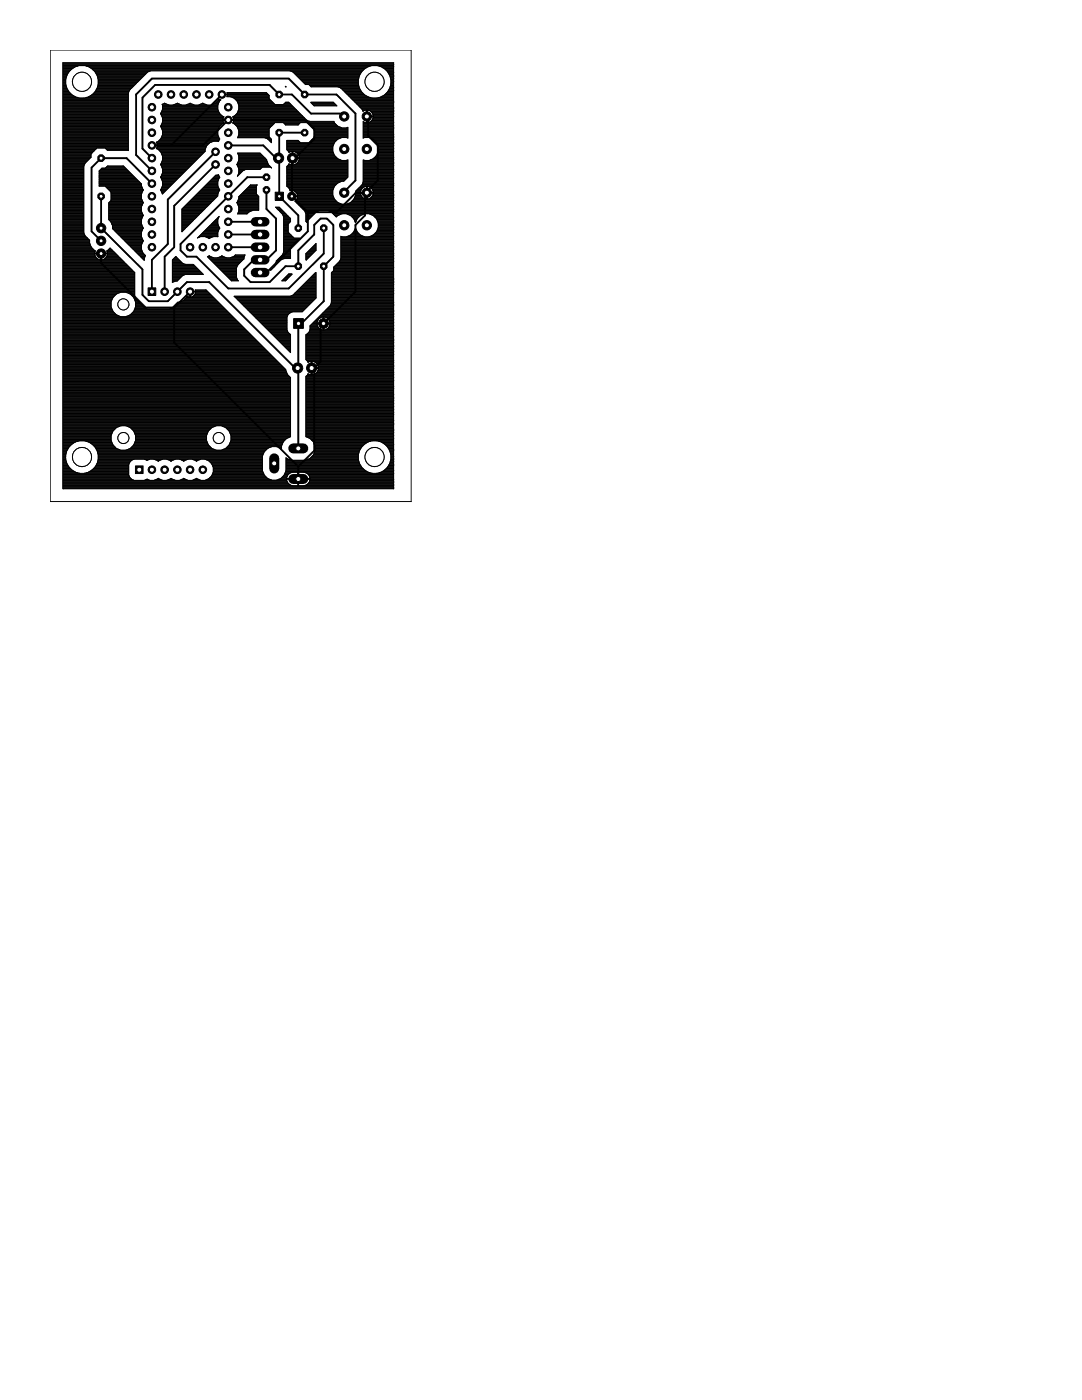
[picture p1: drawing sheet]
<svg xmlns="http://www.w3.org/2000/svg" width="216mm" height="279mm" viewBox="0 0 216 279" stroke-linecap="round" stroke-linejoin="round" font-family="sans-serif">
<g fill="none" stroke="#000" stroke-width=".38">
<path d="M44.3 18.9l-10.2 10.1M20.2 39.2v6.3l8.2 8.3v5l1.3 1.3h3.8l3.8-3.8h4.4l17.2 17.1h.6M30.3 29h10.2l5.1-5.1h15.2l1.9 1.9v1.9l-3.8 3.9h-.6v7.6M30.3 36.6l-5-5h-5.1l-1.9 1.9v12.7l1.9 1.9M30.3 34.1l-3.1-3.2v-12l3.1-3.2h27.3l3.2 3.2h6.3l3.8 3.8v13.3l-1.9 1.9-.3 .6M43 32.8l-8.2 8.3v8.2l-1.9 1.9v7M43 30.3l-9.5 9.5v8.9l-3.2 3.2v6.3M45.6 29h6.9l2.6 2.6h.6M53.2 37.9v3.8l1.9 1.9v6.4l-1.9 1.9h-2.6l-1.9 1.9v1.2l1.3 1.3h3.8l3.2-3.2h2.5v-3.1l3.2-3.2v-1.9l1.3-1.3h1.2l1.3 1.3v6.3l-1.9 1.9v7l-4.4 4.5h-.7v24.9M53.2 35.4h-3.8l-13.4 13.3v1.3l1.3 1.2h1.9l6.4 6.4h12l7-7v-5.1M55.7 39.2h.1M55.7 39.2l3.8 3.8v2.5"/>
<path d="M58.2 39.2h.1M58.3 39.2l3.1 3.2M60.8 26.5h-5.1v12.7M68.7 23.2l-.3-.5h-6.3l-3.8-3.8h-2.6l-1.9-1.9h-22.9l-2.5 2.5v10.2l1.9 1.9M72.8 38.5h-1.9l-3.8 3.9h-5.7M72.8 38.5v4.5l-1.9 1.9v13.3l-6.3 6.4h-.6v7.6l-1.3 1.2M73.2 23.2l.3 .1v3.8l1.9 1.9v7l-1.9 1.9-.3 .6h-.4M20.2 50.6v1.9l8.9 8.9h5.7M37.9 58.2l-3.1 3.2M45.6 49.3h6.3M45.6 46.8h6.3M45.6 44.3h6.3"/>
<path d="M61.4 42.4v3.8l-8.2 8.2h-1.3M34.8 61.4v7l24.7 24.7M62.2 73.4h.5M62.7 73.4v16.6l-3.2 3.1M59.5 93.1v2.5"/>
</g>
<g fill="none" stroke="#000" stroke-width=".2">
<path d="M12.6 17.2h.6M12.6 12.5h65.9v85.1h-65.9zM12.6 14.2h1.3M12.6 18.5h1.3M12.6 13.1h65.9M12.6 19.6h13M12.6 20h13M12.6 19.8h13M12.6 19.7h13M12.6 19.5h2.9M12.6 19.3h2.5M12.6 19.2h2.3"/>
<path d="M12.6 19.1h2.1M12.6 19h1.9M12.6 18.9h1.7M12.6 18.8h1.6M12.6 18.6h1.5M12.6 18.4h1.2M12.6 18.3h1.1M12.6 18.1h1.1M12.6 18h1M12.6 17.9h.9M12.6 17.8h.8M12.6 17.7h.8"/>
<path d="M12.6 17.5h.7M12.6 17.4h.7M12.6 17.3h.7M12.6 17.1h.6M12.6 16.9h.6M12.6 16.8h.5M12.6 16.7h.5M12.6 16.6h.5M12.6 16.4h.5M12.6 16.3h.5M12.6 16.2h.5M12.6 16.1h.5"/>
<path d="M12.6 16h.5M12.6 15.9h.5M12.6 15.7h.5M12.6 15.6h.6M12.6 15.5h.6M12.6 15.4h.7M12.6 15.2h.7M12.6 15.1h.7M12.6 15h.8M12.6 14.9h.8M12.6 14.8h.9M12.6 14.6h1"/>
<path d="M12.6 14.5h1.1M12.6 14.4h1.1M12.6 14.3h1.2M12.6 14h1.5M12.6 13.9h1.6M12.6 13.8h1.7M12.6 13.7h1.8M12.6 13.6h2M12.6 13.4h2.3M12.6 13.3h2.5M12.6 13.2h2.9M12.6 13h65.9"/>
<path d="M12.6 12.8h65.9M12.6 12.7h65.9M12.6 12.6h65.9M15.1 19.3l.8 .3M15.9 13.1a3.3 3.3 0 0 0-2.8 2.8 3.3 3.3 0 0 0 2 3.4M16.8 13.1a3.3 3.3 0 0 1 2.8 2.8 3.3 3.3 0 0 1-2 3.4M17.2 19.5h8.4M17.2 13.2h56.7M17.6 19.3l-.8 .3M17.6 19.3h8M17.7 13.3h55.8M17.8 19.2h7.8"/>
<path d="M17.9 13.4h55.4M18 19.1h7.6M18.1 13.6h54.9M18.2 19h7.4M18.3 13.7h54.5M18.4 18.9h7.2M18.4 13.8h54.3M18.5 18.8h7.1M18.5 13.9h54.1M18.6 18.6h7M18.7 14h53.7M18.8 18.5h6.8"/>
<path d="M18.8 14.2h53.5M18.9 18.4h6.8M18.9 14.3h10.8M19 18.3h6.7M19 14.4h10.4M19.1 18.1h6.7M19.1 14.5h10.2M19.1 18h6.7M19.1 14.6h10.1M19.2 17.9h6.8M19.2 14.8h9.9M19.3 17.8h6.8"/>
<path d="M19.3 14.9h9.7M19.3 17.7h6.9M19.3 15h9.5M19.4 17.5h6.9M19.4 15.1h9.3M19.4 17.4h7M19.4 15.2h9.2M19.5 17.3h7M19.5 15.4h9M19.5 17.2h7.2M19.5 15.5h8.8M19.5 17.1h7.3"/>
<path d="M19.5 15.6h8.7M19.6 16.9h7.3M19.6 15.7h8.5M19.6 16.8h7.4M19.6 16.7h7.6M19.6 16.6h7.7M19.6 16.4h7.8M19.6 16.3h7.9M19.6 16.2h8M19.6 16.1h8.1M19.6 16h8.3M19.6 15.9h8.4"/>
<path d="M25.8 18l-.2 .6v11.5l-4.1-.1-.5-.5h-1.7l-1.1 1.2v.7l-1.2 1.2-.3 .6v13.3l.3 .5 .9 .9v.6M29.4 14.4l-3.6 3.6M30 14.2l-.6 .2M43.6 20h.4M43.6 19.8h.2M44 19.9l-.4-.2-.1 .3M44 19.9h.1M44.1 19.9a2.05 2.05 0 0 0-.3 2.7M44.4 18.9h9.1M45.3 19.3a2.12 2.12 0 0 1 2.1 1 2.12 2.12 0 0 1-.1 2.3M45.3 19.3h.1M45.3 19.2h8.4"/>
<path d="M45.3 19.1v.2M45.3 18.6l.1 .2M45.3 18.6v-.1h7.9l.5 .5M45.3 19.1h8.4M45.3 18.6h8M45.4 18.9l-.1 .2M45.4 18.8h-1v.1h1M45.4 18.9v.1M45.4 19h8.3M45.4 18.8h8M46.1 19.3h7.6M46.4 19.5h7.3"/>
<path d="M46.7 19.6h7M46.8 19.7h6.9M46.9 19.8h6.9M47.1 20h6.9M53.7 19v.7l1.2 1.2h1.6l.5-.5M56.9 17.2l.2 .1zM57 17.3h.1M57.9 14.2l.6 .2 2.5 2.5h.6l.5 .4h5.3l.6 .3 4.2 4.2 .2 .4 .5-.2M58.2 14.3h14M58.5 14.4h13.6M58.6 14.5h13.4M58.7 14.6h13.3"/>
<path d="M58.9 14.8h13M59 14.9h12.8M59.1 15h12.7M59.2 15.1h12.5M59.3 15.2h12.4M59.5 15.4h12.1M59.6 15.5h12M59.7 15.6h11.9M59.8 15.7h11.7M59.9 15.9h11.6M60.1 16h11.4M60.2 16.1h11.3"/>
<path d="M60.3 16.2h11.2M60.4 16.3h11.1M60.5 16.4h11M60.7 16.6h10.8M60.8 16.7h10.7M60.9 16.8h10.6M61.7 16.9h9.8M61.8 17.1h9.8M61.9 17.2h9.7M62.1 17.3h9.5M67.6 17.4h4.1M67.9 17.5h3.8"/>
<path d="M68.1 17.7h3.7M68.2 17.8h3.6M68.3 17.9h3.6M68.5 18h3.5M68.6 18.1h3.5M68.7 18.3h3.4M68.8 18.4h3.4M68.9 18.5h3.4M69.1 18.6h3.4M69.2 18.8h3.4M69.3 18.9h3.4M69.4 19h3.5"/>
<path d="M69.6 19.1h3.5M69.7 19.2h3.6M69.8 19.3h3.7M69.9 19.5h4M70 19.6h8.5M70.1 19.7h8.4M70.3 19.8h8.2M70.4 20h8.1M73.5 19.3l.8 .3M74.3 13.1a3.3 3.3 0 0 0-2.8 2.8 3.3 3.3 0 0 0 2 3.4M75.2 13.1a3.3 3.3 0 0 1 2.8 2.8 3.3 3.3 0 0 1-2 3.4M75.6 19.5h2.9"/>
<path d="M75.6 13.2h2.9M76 19.3l-.8 .3M76 19.3h2.5M76 13.3h2.5M76.2 19.2h2.3M76.2 13.4h2.3M76.4 19.1h2.1M76.5 13.6h2M76.6 19h1.9M76.7 13.7h1.8M76.8 18.9h1.7M76.8 13.8h1.7"/>
<path d="M76.9 18.8h1.6M76.9 13.9h1.6M77 18.6h1.5M77.1 14h1.4M77.2 14.2h1.3M77.2 18.5h1.3M77.3 18.4h1.2M77.3 14.3h1.2M77.4 18.3h1.1M77.4 14.4h1.1M77.4 18.1h1.1M77.4 14.5h1.1"/>
<path d="M77.5 18h1M77.5 14.6h1M77.6 17.9h.9M77.6 14.8h.9M77.7 17.8h.8M77.7 14.9h.8M77.7 17.7h.8M77.7 15h.8M77.8 17.5h.7M77.8 15.1h.7M77.8 17.4h.7M77.8 15.2h.7"/>
<path d="M77.9 17.3h.6M77.9 15.4h.6M77.9 17.2h.6M77.9 15.5h.6M77.9 17.1h.6M77.9 15.6h.6M78 16.9h.5M78 15.7h.5M78 16.8h.5M78 15.9h.5M78 16.7h.5M78 16.6h.5"/>
<path d="M78 16.4h.5M78 16.3h.5M78 16.2h.5M78 16.1h.5M78 16h.5M12.6 33.6h4.1M12.6 34.9h4.1M12.6 29.1h13M12.6 24h13M12.6 33.8h4.1M12.6 30.6h5.7M12.6 20.4h13"/>
<path d="M12.6 21.2h13M12.6 31.6h5.3M12.6 32h4.9M12.6 27.4h13M12.6 39.2h4.1M12.6 39.1h4.1M12.6 38h4.1M12.6 30.2h6.1M12.6 28h13M12.6 24.2h13M12.6 39.7h4.1M12.6 38.4h4.1"/>
<path d="M12.6 37.2h4.1M12.6 40h4.1M12.6 39.8h4.1M12.6 39.6h4.1M12.6 39.5h4.1M12.6 39.4h4.1M12.6 39h4.1M12.6 38.9h4.1M12.6 38.8h4.1M12.6 38.6h4.1M12.6 38.5h4.1M12.6 38.3h4.1"/>
<path d="M12.6 38.2h4.1M12.6 37.9h4.1M12.6 37.8h4.1M12.6 37.7h4.1M12.6 37.5h4.1M12.6 37.4h4.1M12.6 37.3h4.1M12.6 37.1h4.1M12.6 37h4.1M12.6 36.8h4.1M12.6 36.7h4.1M12.6 36.6h4.1"/>
<path d="M12.6 36.5h4.1M12.6 36.3h4.1M12.6 36.2h4.1M12.6 36.1h4.1M12.6 36h4.1M12.6 35.9h4.1M12.6 35.8h4.1M12.6 35.6h4.1M12.6 35.5h4.1M12.6 35.4h4.1M12.6 35.3h4.1M12.6 35.1h4.1"/>
<path d="M12.6 35h4.1M12.6 34.8h4.1M12.6 34.6h4.1M12.6 34.5h4.1M12.6 34.4h4.1M12.6 34.3h4.1M12.6 34.2h4.1M12.6 34.1h4.1M12.6 33.9h4.1M12.6 33.7h4.1M12.6 33.5h4.1M12.6 33.3h4.1"/>
<path d="M12.6 33.2h4.1M12.6 33.1h4.2M12.6 33h4.2M12.6 32.9h4.2M12.6 32.7h4.3M12.6 32.6h4.4M12.6 32.5h4.5M12.6 32.4h4.6M12.6 32.3h4.7M12.6 32.1h4.8M12.6 31.9h5.1M12.6 31.8h5.2"/>
<path d="M12.6 31.5h5.4M12.6 31.4h5.5M12.6 31.3h5.6M12.6 31.2h5.6M12.6 31.1h5.6M12.6 30.9h5.6M12.6 30.8h5.6M12.6 30.7h5.6M12.6 30.4h5.9M12.6 30.3h6M12.6 30.1h6.2M12.6 30h6.3"/>
<path d="M12.6 29.8h6.4M12.6 29.7h6.6M12.6 29.6h6.7M12.6 29.5h13M12.6 29.4h13M12.6 29.2h13M12.6 29h13M12.6 28.9h13M12.6 28.7h13M12.6 28.6h13M12.6 28.5h13M12.6 28.4h13"/>
<path d="M12.6 28.3h13M12.6 28.2h13M12.6 27.9h13M12.6 27.8h13M12.6 27.7h13M12.6 27.5h13M12.6 27.3h13M12.6 27.2h13M12.6 27.1h13M12.6 26.9h13M12.6 26.8h13M12.6 26.7h13"/>
<path d="M12.6 26.6h13M12.6 26.5h13M12.6 26.3h13M12.6 26.2h13M12.6 26.1h13M12.6 26h13M12.6 25.9h13M12.6 25.7h13M12.6 25.6h13M12.6 25.5h13M12.6 25.4h13M12.6 25.3h13"/>
<path d="M12.6 25.1h13M12.6 25h13M12.6 24.9h13M12.6 24.8h13M12.6 24.7h13M12.6 24.5h13M12.6 24.4h13M12.6 24.3h13M12.6 23.9h13M12.6 23.8h13M12.6 23.7h13M12.6 23.6h13"/>
<path d="M12.6 23.5h13M12.6 23.3h13M12.6 23.2h13M12.6 23.1h13M12.6 23h13M12.6 22.8h13M12.6 22.7h13M12.6 22.6h13M12.6 22.5h13M12.6 22.4h13M12.6 22.2h13M12.6 22.1h13"/>
<path d="M12.6 22h13M12.6 21.9h13M12.6 21.8h13M12.6 21.6h13M12.6 21.5h13M12.6 21.4h13M12.6 21.3h13M12.6 21h13M12.6 20.9h13M12.6 20.8h13M12.6 20.7h13M12.6 20.6h13"/>
<path d="M12.6 20.3h13M12.6 20.2h13M12.6 20.1h13M19.8 34.9h6.6M19.8 37.1h8.4M19.8 37h8.4M19.8 36.8h8.4M19.8 36.7h8.4M19.8 36.6h8.3M19.8 36.5h8.2M19.8 36.3h8.1M19.8 36.2h7.9"/>
<path d="M19.8 36.1h7.8M19.8 36h7.7M19.8 35.9h7.6M19.8 35.8h7.5M19.8 35.6h7.3M19.8 35.5h7.2M19.8 35.4h7.1M19.8 35.3h7M19.8 35.1h6.8M19.8 35h6.7M19.8 34.8h6.5M19.8 34.6h6.4"/>
<path d="M19.8 34.5h6.3M19.8 34.4h6.1M19.8 34.3h6M19.8 34.2h5.9M19.8 34.1h5.8M20 33.9h5.4M20.1 33.8h5.2M20.2 33.7h5M20.3 33.6h4.8M20.3 33.6l-.5 .5v3.1h1.2l1.2 1.2v1.6l-.5 .5v3.3l.4 .4 .4 .9M21 33.6l.5-.5h3.1l3.6 3.6M21 37.2h7.3"/>
<path d="M21 29.6h4.6M21.1 33.5h3.9M21.1 37.3h7.2M21.2 29.7h4.4M21.2 33.3h3.6M21.3 37.4h7.1M21.3 29.8h4.3M21.4 33.2h3.3M21.4 37.5h7M21.4 30h4.2M21.5 37.7h7M21.6 37.8h6.9"/>
<path d="M21.7 37.9h6.9M21.9 38h6.6M22 38.2h6.5M22.1 38.3h6.3M22.2 39.2h6M22.2 39.1h6M22.2 39.7h6.1M22.2 38.4h6.2M22.2 40h6.2M22.2 39.8h6.1M22.2 39.6h6M22.2 39.5h6"/>
<path d="M22.2 39.4h6M22.2 39h6M22.2 38.9h6M22.2 38.8h6M22.2 38.6h6.1M22.2 38.5h6.1M28.2 36.7v.4M28.2 38.8v.8M28.2 37.1l.3 .7M28.2 39.6l.4 .8M28.5 37.8l.1 .1M28.5 38l-.3 .8"/>
<path d="M28.6 37.9l-.1 .1M30.4 29h10.9M31.2 28.4l.2 .5M31.2 28.4h10.9M31.2 29.6v.1a2.05 2.05 0 0 1 .9 3M31.2 29.6h9.8M31.3 28.5h10.5M31.3 29.5h9.8M31.3 28.6h10.4M31.3 29.7h9.7M31.3 29.4h9.8M31.4 28.7h10.2"/>
<path d="M31.4 29.2h9.8M31.4 28.9h10.1M31.4 29.1l-.2 .5M31.4 28.9v.1M31.4 28.9h-1v.2h10.8M31.5 28.3h10.9M31.6 29.8h9.3M31.6 28.2h12M31.7 30h9.2M31.7 28h12M31.8 30.1h9.1M31.9 27.9h11.9"/>
<path d="M31.9 30.2h9M32 27.8h11.8M32 37.9l.1 .1M32 35.4l.4 .8M32 37.9h1.2M32 35.4h3.8M32 32.9h6.3M32 30.3h8.8M32.1 25.3h11.7M32.1 22.7h11.8M32.1 25.1h11.8M32.1 22.6h11.7"/>
<path d="M32.1 37.8l-.1 .1M32.1 32.7l-.1 .1 .4 .9v.8M32.1 35.3l-.1 .1M32.1 27.7l-.9 .7M32.1 37.8h1.2M32.1 35.3h3.8M32.1 32.7h6.3M32.1 27.7h11.7M32.1 38h1M32.1 35.5h3.5M32.1 33h6.1M32.1 30.4h8.6"/>
<path d="M32.1 25.4h11.6M32.1 22.8h11.9M32.2 35.1h3.8M32.2 32.6h6.3M32.2 27.5h11.5M32.2 25h11.8M32.2 22.5h11.5M32.2 30.6h8.4M32.2 38.2h.8M32.2 37.7h1.3M32.2 35.6h3.3M32.2 33.1h5.8"/>
<path d="M32.2 27.4h11.5M32.2 25.5h11.5M32.2 24.9h12M32.2 23h12M32.2 22.4h11.5M32.2 38.3h.7M32.2 37.5h1.4M32.2 35.8h3.2M32.2 35h3.9M32.2 32.5h6.5M32.2 33.2h5.7M32.2 30.7h8.2"/>
<path d="M32.2 25.6h11.4M32.2 23.1h12.1M32.2 22.2h11.4M32.3 34.9h3.9M32.3 37.4h1.4M32.3 32.4h6.5M32.3 27.3h11.3M32.3 24.8h12M32.3 38.4h.4M32.3 35.9h3M32.3 33.3h5.5M32.3 30.8h8"/>
<path d="M32.3 25.7h11.3M32.3 23.2h12.1M32.3 34.8h4M32.3 32.3h6.6M32.3 27.2h11.3M32.3 24.7h12.2M32.3 22.1h11.3M32.3 38.5h.3M32.3 37.3h1.5M32.3 36h2.8M32.3 33.5h5.4M32.3 30.9h7.9"/>
<path d="M32.3 27.1h11.2M32.3 25.9h11.2M32.3 24.5h12.3M32.3 23.3h12.4M32.3 22h11.2M32.4 37.2h1.5M32.4 38.6h.1M32.4 36.1h2.6M32.4 34.6h4.1M32.4 32.1h6.6M32.4 33.6h5.1M32.4 31.1h7.7"/>
<path d="M32.4 26h11.1M32.4 23.5h12.2M32.4 20.9h1.2M32.4 32h6.7M32.4 37.1h1.7M32.4 34.5h4.2M32.4 26.9h11.1M32.4 24.4h12.2M32.4 21.9h11.1M32.4 37.1l-.3 .7M32.4 36.2v.9M32.4 34.5l-.3 .8"/>
<path d="M32.4 33.8h4.9M32.4 21.2h11.1M32.4 31.6h7.1M32.4 24.2h12.1M32.4 37h1.8M32.4 36.8h1.9M32.4 36.7h2M32.4 36.6h2.1M32.4 36.5h2.3M32.4 36.3h2.4M32.4 36.2h2.5M32.4 34.4h4.3"/>
<path d="M32.4 34.3h4.4M32.4 34.2h4.6M32.4 34.1h4.7M32.4 33.9h4.8M32.4 33.7h5M32.4 31.9h6.8M32.4 31.8h7M32.4 31.5h7.2M32.4 31.4h7.3M32.4 31.3h7.5M32.4 31.2h7.6M32.4 26.8h11.1"/>
<path d="M32.4 26.7h11.1M32.4 26.6h11.1M32.4 26.5h11.1M32.4 26.3h11.1M32.4 26.2h11.1M32.4 26.1h11.1M32.4 24.3h12.1M32.4 23.9h13.1M32.4 23.8h12.1M32.4 23.7h12.1M32.4 23.6h12.1M32.4 21.8h11.1"/>
<path d="M32.4 21.6h11.1M32.4 21.5h11.1M32.4 21.4h11.1M32.4 21.3h11.1M32.4 21h11.1M32.4 20.8h.9M32.7 20.7h.3M34.7 20.9h1.4M35 20.8h.8M35.2 20.7h.3M37.2 20.9h1.5M37.5 20.8h.9"/>
<path d="M37.8 20.7h.3M38.1 40h4.5M38.2 39.8h4.5M38.3 39.7h4.5M38.4 39.6h4.5M38.5 39.5h4.6M38.7 39.4h4.5M38.8 39.2h4.5M38.9 39.1h4.5M39 39h4.5M39.1 38.9h4.4M39.3 38.8h4.2"/>
<path d="M39.4 38.6h4.1M39.5 38.5h4.1M39.6 38.4h4M39.7 38.3h3.9M39.8 20.9h1.4M39.9 38.2h3.8M40 38h3.8M40 20.8h.9M40.1 37.9h3.7M40.2 37.8h3.6M40.3 20.7h.3M40.3 37.7h3.4"/>
<path d="M40.5 37.5h3.2M40.6 37.4h3M40.7 37.3h2.9M40.8 37.2h2.7M40.9 37.1h2.6M41.1 37h2.4M41.2 36.8h2.3M41.2 29.1l-.3 1.1-8.5 8.5-.3-.7M41.3 36.7h2.2M41.4 36.6h2.1M41.6 36.5h1.9M41.7 36.3h1.8"/>
<path d="M41.8 36.2h1.7M41.8 28.5l-.6 .6M41.9 36.1h1.6M42 36h1.6M42.1 35.9h1.5M42.3 35.8h1.3M42.3 20.9h1.2M42.4 35.6h1.3M42.5 35.5h1.3M42.6 20.8h.9M42.6 35.4h1.2M42.8 35.3h1"/>
<path d="M42.9 35.1h.8M42.9 20.7h.7M43 35h.7M43 20.6h.6M43.1 20.4h.6M43.3 20.3h.4M43.4 20.2h.4M43.5 36.2v.9M43.5 38.8v.3M43.5 37.1l.3 .7M43.5 39.1l-7.2 7.1M43.5 34.9h.1"/>
<path d="M43.5 20a2.42 2.42 0 0 1-3.1 .6 2.51 2.51 0 0 1-2.5 0 2.54 2.54 0 0 1-2.6 0 2.54 2.54 0 0 1-2.5 0l-.5 .2a1.85 1.85 0 0 1-.3 1.9 2.03 2.03 0 0 1 0 2.5 2.06 2.06 0 0 1 .1 2.5M43.5 20.1h.4M43.8 27.7h.1l-.3 .6-1-.1-.8 .3M43.8 35.3l-.2-.4h-.5l-6.8 6.8v4.5M43.8 35.3l.1 .1M43.8 37.8l.1 .1M43.8 38l-.3 .8M43.8 22.6l.9 .7-.1 .2M43.9 35.4l-.4 .8M43.9 37.9l-.1 .1M44.5 24h.1M44.5 24v.2"/>
<path d="M44.5 24.2l.2 .4a2.05 2.05 0 0 0-.9 3.1M44.5 23.7v.2h1v.1h-13.1M44.6 23.5l-.1 .2M45.6 23.9h15.5M46.4 23.3h14.1M46.5 24.5h8.3M46.5 24.4h20.2M46.5 23.5h14.2M46.6 23.5v.2M46.6 23.6h14.2M46.6 24.3h20.1M46.6 23.7v.2h-1v.1h15.8"/>
<path d="M46.6 24.2l-.1 .3a2.94 2.94 0 0 1 1.1 1.6v.8l-.2 .6h5.4l.6 .2 .8 .8v-.7M46.6 24.2h15.1M46.6 23.7h14.3M46.6 24v.2M46.6 24h.1M46.6 24.7h8.1M46.6 23.8h14.4M46.7 23.2h13.7M46.8 24.8h7.8M46.8 23.1h13.5M46.9 24.9h7.6M47 23h13.2"/>
<path d="M47.1 25h7.2M47.1 22.8h12.9M47.2 25.1h7M47.2 20.1h6.9M47.2 22.7h12.7M47.3 32.9h6.3M47.3 25.3h6.8M47.3 20.2h6.9M47.3 22.6l-.9 .7 .2 .2M47.3 32.7l-.1 .1 .4 .9v.8M47.3 22.6h12.5M47.3 33h6.4"/>
<path d="M47.3 32.7h6.2M47.4 25.4h6.6M47.4 22.5h12.3M47.4 20.3h6.9M47.4 35.1h.1M47.4 32.6h6.1M47.4 20.4h7M47.4 33.1h6.4M47.4 25.5h6.4M47.4 27.4h6.4M47.4 35h.1M47.4 32.5h6"/>
<path d="M47.4 22.4h12.2M47.5 33.2h6.4M47.5 30.7h4.5M47.5 27.3h6.2M47.5 25.6h6.2M47.5 22.2h12M47.5 20.6h7.1M47.5 34.9h.1M47.5 40h4.1M47.5 32.4h5.9M47.5 33.3h6.5M47.5 30.8h4.6"/>
<path d="M47.5 25.7h6.2M47.5 22.1h11.8M47.5 20.7h7.2M47.5 39.8h4.1M47.5 34.8h.3M47.5 32.3h5.8M47.5 27.2h6.2M47.6 33.5h4.6M47.6 30.9h4.7M47.6 25.9h6.1M47.6 34.6h.3M47.6 32.1h5.7"/>
<path d="M47.6 27.1h6.1M47.6 22h11.6M47.6 20.8h7.2M47.6 33.6h4.5M47.6 39.7h4M47.6 31.1h4.8M47.6 26.9h6.1M47.6 26h6.1M47.6 21.9h11.5M47.6 20.9h10.5M47.6 39.6l-.4 .8M47.6 21.2h10.8"/>
<path d="M47.6 31.6h5.4M47.6 32h5.6M47.6 39.6h4M47.6 39.5h4M47.6 39.4h4M47.6 34.5h.4M47.6 34.4h.5M47.6 34.3h.7M47.6 34.2h.8M47.6 34.1h.9M47.6 33.9h1.2M47.6 33.7h4.4"/>
<path d="M47.6 31.9h5.6M47.6 31.8h5.5M47.6 31.5h5.3M47.6 31.4h5.1M47.6 31.3h5M47.6 31.2h4.9M47.6 26.8h6.1M47.6 26.7h6.1M47.6 26.6h6.1M47.6 26.5h6.1M47.6 26.3h6.1M47.6 26.2h6.1"/>
<path d="M47.6 26.1h6.1M47.6 21.8h11.4M47.6 21.6h11.2M47.6 21.5h11.1M47.6 21.4h11M47.6 21.3h10.9M47.6 21h10.7M47.7 39.2h3.9M47.8 39.1h3.7M47.9 39h3.5M48 38.9h3.3M48.1 38.8h3.1"/>
<path d="M48.3 38.6h2.9M48.4 38.5h2.8M48.5 38.4h2.7M48.6 38.3h2.6M48.7 38.2h2.5M48.9 38h2.3M49 37.9h2.2M49.1 33.8l-.6 .3-1.1 1.1 .2-.7M49.1 37.8h2.1M49.2 37.7h2M49.3 37.5h1.9M49.5 37.4h1.7"/>
<path d="M49.6 37.3h1.6M49.7 37.2h1.5M49.8 37.1h1.4M50 37h1.3M51.2 37.1l.1-.2h-1.3l-2.4 2.3v.4M51.2 37.1v1.6l.4 .5v2.8h-1.1l-.8 .3-.4 .4h-1.9l.2-.6v-.8M53 27.5h.9M53.2 31.9l-1.3-1.3h-4.5l.2 .5v.9l-.3 .7M53.2 31.9v.1M53.2 32l.4 .9M53.3 27.7h.8M53.5 27.8h.7"/>
<path d="M53.6 32.9l.6 .6M53.6 27.9h.6M53.7 27.3v-1.6l1.2-1.2h1.6l.5 .5h2.5l.4-.5h1.7l1.2 1.2v1.6M53.7 27.3l.5 .5M53.7 28h.5M53.8 28.2h.4M54 28.3h.2M54 33.4h-1.7l-.4 .4h-4.3M54.1 28.4h.1M54.1 33.5h.1M56.6 24.5h3.3M56.6 20.8h1.4"/>
<path d="M56.7 24.7h3.1M56.7 20.7h1.2M56.8 24.8h2.8M56.9 20.6h.9M57 24.9h2.5M57 20.4h.6l3.6 3.6 .5 .2h4.9l.1 .3M57.2 33.6h12.2M57.2 34.9h12.2M57.2 29.1h9.3M57.2 33.8h12.2M57.2 37.1h9.6M57.2 37h9.8"/>
<path d="M57.2 36.8h9.9M57.2 36.7h10M57.2 36.6h10.1M57.2 36.5h10.3M57.2 36.3h10.6M57.2 36.2h10.9M57.2 36.1h11.5M57.2 36h11.6M57.2 35.9h11.7M57.2 35.8h11.8M57.2 35.6h12M57.2 35.5h12.1"/>
<path d="M57.2 35.4h12.2M57.2 35.3h12.2M57.2 35.1h12.2M57.2 35h12.2M57.2 34.8h12.2M57.2 34.6h12.2M57.2 34.5h12.2M57.2 34.4h12.2M57.2 34.3h12.2M57.2 34.2h12.2M57.2 34.1h12.2M57.2 33.9h12.2"/>
<path d="M57.2 33.7h12.2M57.2 33.5h12.2M57.2 33.3h12.2M57.2 29.8h9.2M57.2 29.7h9.2M57.2 29.6h9.2M57.2 29.5h9.2M57.2 29.4h9.2M57.2 29.2h9.2M57.2 29h9.3M57.2 28.9h9.4M57.2 28.7h9.4"/>
<path d="M57.2 28.6h9.5M57.2 28.5h9.5M57.2 28.4h2.7M57.2 28.3h2.5M57.2 28.2h2.4M57.3 33.2h12.1M57.3 37.2h9.4M57.3 30h9.1M57.4 33.1h12M57.4 37.3h9.3M57.4 30.1h9M57.5 33h11.9"/>
<path d="M57.5 37.4h9.1M57.6 30.2h8.8M57.6 32.9h.4M57.6 30.3h.2M57.7 32.7l-.5 .5v4l.5 .4 .2 .5 .2-.1M57.7 32.7h.1M57.7 30.4h.1M57.7 37.5h8.9M57.7 37.7h8.8M57.8 37.8h8.7M57.8 37.9h8.6M57.8 30.3l-.1 .1"/>
<path d="M57.9 38h.1M57.9 31.5h.4M58.1 38v1.1h8.4M58.1 38h.2M58.1 38.4h.2M58.1 39h.2M58.1 38.9h.2M58.1 38.8h.2M58.1 38.6h.2M58.1 38.5h.2M58.1 38.3h.2M58.1 38.2h.2"/>
<path d="M58.3 30.2l-.5 .1M58.3 30.6h.1M58.3 30.2v2.7l-.6-.2M58.3 38v1.2h8.2M58.3 32h.1M58.3 32.9h.1M58.3 32.7h.1M58.3 32.6h.1M58.3 32.5h.1M58.3 32.4h.1M58.3 32.3h.1M58.3 32.1h.1"/>
<path d="M58.3 31.9h.1M58.3 31.8h.1M58.3 31.4h.1M58.3 31.3h.1M58.3 31.2h.1M58.3 31.1h.1M58.3 30.9h.1M58.3 30.8h.1M58.3 30.7h.1M58.3 30.4h.1M58.3 30.3h.1M58.3 38a1.16 1.16 0 0 1 1.1 1.1"/>
<path d="M58.4 38h8M58.4 32.9h.1M58.4 31.5h8.8M58.8 32.9h10.6M58.8 38.2h7.6M58.9 30.3h7.5M58.9 38.3h7.5M59 32.7h10.4M59.1 38.4h7.3M59.1 40h7.9M59.1 30.4h7.4M59.2 39.8h7.6"/>
<path d="M59.2 38.5h7.2M59.2 32.6h10.2M59.2 39.7h7.5M59.2 38.6h7.2M59.3 39.6l-.5 .6 2 1.9 .2 .6v1.5M59.3 30.6h7.2M59.3 39.6h7.4M59.3 38.8h7.1M59.4 39.5l-.1 .1M59.4 39.5h7.2M59.4 38.9h7M59.4 32.5h10"/>
<path d="M59.4 39.3v.2M59.4 39.1h.1M59.4 39.2v.1M59.4 39.4h7.2M59.4 39h7M59.4 30.7l-.5-.4-.5-.1v2.7M59.4 30.7l.2 .4M59.4 30.7h7.2M59.5 32.4h9.9M59.5 30.8h7.2M59.5 28h-2.3v1.9l.5 .5M59.5 32.3h9.9"/>
<path d="M59.6 30.9h7.1M59.6 32.1h9.8M59.6 31.1l.1 .4M59.6 31.1h7.2M59.6 32h9.8M59.7 31.2h7.2M59.7 31.9a1.44 1.44 0 0 1-1.2 1M59.7 31.9h8.2M59.7 31.3h7.3M59.7 31.5h-1.8v.1h9.5M59.7 31.6v.3M59.7 31.5h.1"/>
<path d="M59.7 31.8h7.9M59.7 31.4h7.4M61.7 24.5h5M61.7 28.4h5.1M61.8 24.7h5.1M61.8 28.3h5.1M61.9 24.8h5.1M62 28.2h5M62 24.9h5.1M62.1 20.4h4.4M62.1 20.4l.6 .7h4.5l-.7-.7M62.1 28h5.1"/>
<path d="M62.1 20.6h4.6M62.1 25h5.1M62.2 27.9h5.1M62.2 20.7h4.6M62.3 25.1h5.1M62.3 27.8h5.1M62.4 20.8h4.5M62.4 25.3h5.2M62.4 27.7h5.3M62.5 20.9h4.5M62.5 25.4h5.4M62.5 27.5h5.5"/>
<path d="M62.6 21h4.5M62.6 25.5h5.6M62.7 27.4h6.7M62.8 25.6h6.6M62.8 27.3l-1.2 1.2h-1.7l-.4-.5M62.8 27.3h6.6M62.8 27.2h6.6M62.8 27.1h6.6M62.8 26.9h6.6M62.8 26.8h6.6M62.8 26.7h6.6M62.8 26.6h6.6"/>
<path d="M62.8 26.5h6.6M62.8 26.3h6.6M62.8 26.2h6.6M62.8 26.1h6.6M62.8 26h6.6M62.8 25.9h6.6M62.8 25.7h6.6M66.4 38a2.32 2.32 0 0 0 2.2 2.8 2.32 2.32 0 0 0 2.4-2.7M66.4 30.2l.3 .8M66.7 24.5a2.18 2.18 0 0 0 2.7 .9v2.2M66.7 31l.7 .7 .8 .3M67.4 27.8l-.7 .6-.3 .9v.9"/>
<path d="M68.2 27.5l-.8 .3M69.1 32l.3-.1v3.5M69.1 27.5l.3 .1M69.2 25.5h.2M69.4 27.5h.1M69.4 35.4l-.8 .8a2.26 2.26 0 0 0-2.2 1.8M70.4 40h8.1M70.5 20.1h8M70.5 39.8h8M70.6 39.7h2.4M70.6 20.2h7.9M70.7 39.6h1.9"/>
<path d="M70.7 39.5h1.7M70.8 20.3h7.7M70.8 39.4h1.5M70.8 39.2h1.4M70.9 20.4h7.6M70.9 39.1h1.2M70.9 39h1.2M71 38.4h7.5M71 38.9h1M71 38.8h1M71 38.6h.9M71 38.5h2.1"/>
<path d="M71 38.3h.9M71 38.2h1M71 20.6h7.5M71.1 38h.9M71.1 20.7h7.4M71.2 37.9h.9M71.2 20.8h7.3M71.3 37.8h.8M71.4 20.9h7.1M71.4 37.7h.8M71.5 21h7M71.6 37.5h.7"/>
<path d="M71.6 21.2h6.9M71.7 37.4h.8M71.7 21.3h6.8M71.8 37.3h.9M71.8 21.4h6.7M71.9 38.5h2.6M71.9 37.2h6.6M71.9 38.5v.1M71.9 38.6l.1 .2M71.9 21.5h6.6M72 38.2l-.1 .2M72 38.8a1.23 1.23 0 0 0 1.1 .9"/>
<path d="M72.1 37.1h6.4M72.1 21.6h6.4M72.1 37.8l.4-.4 .6-.2v2.5M72.1 37.8l-.1 .4M72.2 37h6.3M72.2 21.8h6.3M72.3 36.8h6.2M72.3 21.9h6.2M72.3 36.7h6.2M72.3 22h.6M72.4 36.6h6.1M72.4 22.1h.2"/>
<path d="M72.4 36.5h6.1M72.5 36.3h6M72.5 33.6h6M72.5 34.9h6M72.5 33.8h6M72.5 24.3v3.3M72.5 32h6M72.5 27.4h6M72.5 24.3l.2 .1M72.5 36.2h6M72.5 36.1h6M72.5 36h6"/>
<path d="M72.5 35.9h6M72.5 35.8h6M72.5 35.6h6M72.5 35.5h6M72.5 35.4h6M72.5 35.3h6M72.5 35.1h6M72.5 35h6M72.5 34.8h6M72.5 34.6h6M72.5 34.5h6M72.5 34.4h6"/>
<path d="M72.5 34.3h6M72.5 34.2h6M72.5 34.1h6M72.5 33.9h6M72.5 33.7h6M72.5 33.5h6M72.5 33.3h6M72.5 33.2h6M72.5 33.1h6M72.5 33h6M72.5 32.9h6M72.5 32.7h6"/>
<path d="M72.5 32.6h6M72.5 32.5h6M72.5 32.4h6M72.5 32.3h6M72.5 32.1h6M72.5 27.5h.1M72.5 27.3h6M72.5 27.2h6M72.5 27.1h6M72.5 26.9h6M72.5 26.8h6M72.5 26.7h6"/>
<path d="M72.5 26.6h6M72.5 26.5h6M72.5 26.3h6M72.5 26.2h6M72.5 26.1h6M72.5 26h6M72.5 25.9h6M72.5 25.7h6M72.5 25.6h6M72.5 25.5h6M72.5 25.4h6M72.5 25.3h6"/>
<path d="M72.5 25.1h6M72.5 25h6M72.5 24.9h6M72.5 24.8h6M72.5 24.7h6M72.5 24.5h6M72.5 24.4h.2M72.5 24.3h.1M72.7 24.4l.4 .1M72.7 32l-.2-.1v4.4l-.3 .6-1.2 1.2M72.7 27.5l-.2 .1M73.1 24.5h.1"/>
<path d="M73.1 22h.1M73.1 22h-.2M73.1 39.7h.2M73.1 24h.2M73.1 22v1.2h1.4M73.1 39.2h.2M73.1 39.1h.2M73.1 38h.2M73.1 24.2h.2M73.1 39.6h.2M73.1 39.5h.2M73.1 39.4h.2"/>
<path d="M73.1 39h.2M73.1 38.9h.2M73.1 38.8h.2M73.1 38.6h.2M73.1 38.3h.2M73.1 38.2h.2M73.1 37.9h.2M73.1 37.8h.2M73.1 37.7h.2M73.1 37.5h.2M73.1 37.4h.2M73.1 37.3h.2"/>
<path d="M73.1 24.4h.2M73.1 24.3h.2M73.1 23.9h.2M73.1 23.8h.2M73.1 23.7h.2M73.1 23.6h.2M73.1 23.5h.2M73.1 23.3h.2M73.1 23.1h.2M73.1 23h.2M73.1 22.8h.2M73.1 22.7h.2"/>
<path d="M73.1 22.6h.2M73.1 22.5h.2M73.1 22.4h.2M73.1 22.2h.2M73.1 22.1h.2M73.1 22h.2M73.3 24.5h.1M73.3 22v2.5M73.3 22h.1M73.3 38.5h5.2M73.3 23.2h5.2M73.3 22l.6 .1 .5 .7"/>
<path d="M73.4 39.7h5.1M73.5 22h5M73.7 27.5l.8 .3M73.7 24.4l-.4 .1M73.7 24.4h4.8M73.7 37.3h4.8M73.8 39.6h4.7M73.8 22.1h4.7M73.9 27.5h4.6M73.9 24.3h4.6M73.9 37.4h4.6M74 39.5h4.5"/>
<path d="M74 31.9h4.5M74 22.2h4.5M74.1 24.2h4.4M74.1 37.5h4.4M74.1 39.4h4.4M74.1 22.4h4.4M74.2 24h4.3M74.2 24.1l-.5 .3M74.2 37.7h4.3M74.2 27.7h4.3M74.2 39.2h4.3M74.2 22.5h4.3"/>
<path d="M74.3 31.8h4.2M74.3 23.9h4.2M74.3 37.8h4.2M74.3 37.8l-.4-.4-.6-.2v2.5M74.3 39.1h4.2M74.3 37.8l.1 .4M74.3 22.6h4.2M74.3 37.9h4.2M74.3 23.8h4.2M74.4 39h4.1M74.4 22.7h4.1M74.4 22.8v.1"/>
<path d="M74.4 23.7h4.1M74.4 38h4.1M74.4 38.9h4.1M74.4 22.8h4.1M74.4 23.6h4.1M74.4 23.5l-.2 .6M74.4 38.2l.1 .2M74.4 22.9l.1 .2M74.4 38.8a1.29 1.29 0 0 1-1.1 .9M74.4 38.8h4.1M74.4 38.2h4.1M74.4 23.5h4.1"/>
<path d="M74.4 23h4.1M74.5 23.3h-1.4v1.2M74.5 23.3l-.1 .2M74.5 23.1v.1M74.5 38.5v.1M74.5 38.6l-.1 .2M74.5 38.6h4M74.5 38.3h4M74.5 23.3h4M74.5 23.1h4M74.5 27.8l.6 .6 .4 .9v.9M74.5 27.8h4"/>
<path d="M74.5 31.6h4M74.6 27.9h3.9M74.6 31.5h3.9M74.7 28h3.8M74.8 31.4h3.7M74.8 28.2h3.7M74.9 31.3h3.6M75 28.3h3.5M75 31.2h3.5M75.1 28.4h3.4M75.1 31.1h3.4M75.1 31l-.6 .7-.8 .3"/>
<path d="M75.2 28.5h3.3M75.2 30.9h3.3M75.2 30.8h3.3M75.2 28.6h3.3M75.3 30.7h3.2M75.3 28.7h3.2M75.3 28.9h3.2M75.3 30.6h3.2M75.4 30.4h3.1M75.4 29h3.1M75.4 29.1h3.1M75.4 30.3h3.1"/>
<path d="M75.5 29.2h3M75.5 30.2l-.4 .8M75.5 30.2h3M75.5 30.1h3M75.5 30h3M75.5 29.8h3M75.5 29.7h3M75.5 29.6h3M75.5 29.5h3M75.5 29.4h3M12.6 56.1h14.3M12.6 54.7h14.3"/>
<path d="M12.6 47.6h4.9M12.6 51.4h6.6M12.6 54.3h14.2M12.6 50.7h10.6M12.6 51.9h11.8M12.6 58.3h14.3M12.6 58.2h14.3M12.6 60h9.7M12.6 59.9h9.7M12.6 59.7h9.8M12.6 59.6h9.8M12.6 59.5h9.9"/>
<path d="M12.6 59.4h9.9M12.6 59.3h10M12.6 59.1h10.2M12.6 59h10.3M12.6 58.9h10.4M12.6 58.8h10.5M12.6 58.7h10.7M12.6 58.5h11M12.6 58.4h11.3M12.6 58.1h14.3M12.6 57.9h14.3M12.6 57.8h14.3"/>
<path d="M12.6 57.7h14.3M12.6 57.6h14.3M12.6 57.4h14.3M12.6 57.3h14.3M12.6 57.2h14.3M12.6 57.1h14.3M12.6 57h14.3M12.6 56.9h14.3M12.6 56.7h14.3M12.6 56.6h14.3M12.6 56.5h14.3M12.6 56.4h14.3"/>
<path d="M12.6 56.2h14.3M12.6 56h14.3M12.6 55.9h14.3M12.6 55.8h14.3M12.6 55.6h14.3M12.6 55.5h14.3M12.6 55.4h14.3M12.6 55.3h14.3M12.6 55.2h14.3M12.6 55h14.3M12.6 54.9h14.3M12.6 54.8h14.3"/>
<path d="M12.6 54.5h14.3M12.6 54.4h14.3M12.6 54.2h14.1M12.6 54.1h13.9M12.6 54h13.8M12.6 53.8h13.7M12.6 53.7h13.6M12.6 53.6h13.5M12.6 53.5h13.4M12.6 53.3h13.2M12.6 53.2h13.1M12.6 53.1h13"/>
<path d="M12.6 53h12.9M12.6 52.9h12.7M12.6 52.7h12.6M12.6 52.6h12.5M12.6 52.5h12.4M12.6 52.4h12.2M12.6 52.3h12.1M12.6 52.1h12M12.6 52h11.9M12.6 51.8h7.1M12.6 51.7h6.9M12.6 51.5h6.7"/>
<path d="M12.6 51.3h6.5M12.6 51.2h6.4M12.6 51.1h6.4M12.6 50.9h6.3M12.6 50.8h6.3M12.6 50.6h7.5M12.6 50.5h6.3M12.6 50.3h6.3M12.6 50.2h6.4M12.6 50.1h6.4M12.6 50h6.2M12.6 49.8h6.1"/>
<path d="M12.6 49.7h6M12.6 49.6h5.9M12.6 49.5h5.8M12.6 49.4h5.6M12.6 49.3h5.6M12.6 49.1h5.5M12.6 49h5.5M12.6 48.9h5.4M12.6 48.8h5.4M12.6 48.6h5.3M12.6 48.5h5.3M12.6 48.4h5.3"/>
<path d="M12.6 48.3h5.3M12.6 48.2h5.3M12.6 48h5.3M12.6 47.9h5.3M12.6 47.8h5.1M12.6 47.7h5M12.6 47.4h4.8M12.6 47.3h4.7M12.6 47.2h4.5M12.6 47.1h4.4M12.6 46.9h4.3M12.6 46.8h4.3"/>
<path d="M12.6 46.7h4.2M12.6 46.6h4.2M12.6 46.5h4.1M12.6 46.4h4.1M12.6 46.2h4.1M12.6 46.1h4.1M12.6 46h4.1M12.6 45.9h4.1M12.6 45.8h4.1M12.6 45.6h4.1M12.6 45.5h4.1M12.6 45.4h4.1"/>
<path d="M12.6 45.3h4.1M12.6 45.1h4.1M12.6 45h4.1M12.6 44.9h4.1M12.6 44.8h4.1M12.6 44.7h4.1M12.6 44.6h4.1M12.6 44.4h4.1M12.6 44.3h4.1M12.6 44.2h4.1M12.6 44.1h4.1M12.6 43.9h4.1"/>
<path d="M12.6 43.8h4.1M12.6 43.7h4.1M12.6 43.6h4.1M12.6 43.5h4.1M12.6 43.3h4.1M12.6 43.2h4.1M12.6 43.1h4.1M12.6 43h4.1M12.6 42.9h4.1M12.6 42.7h4.1M12.6 42.6h4.1M12.6 42.5h4.1"/>
<path d="M12.6 42.4h4.1M12.6 42.2h4.1M12.6 42.1h4.1M12.6 42h4.1M12.6 41.9h4.1M12.6 41.8h4.1M12.6 41.7h4.1M12.6 41.5h4.1M12.6 41.4h4.1M12.6 41.3h4.1M12.6 41.2h4.1M12.6 41h4.1"/>
<path d="M12.6 40.9h4.1M12.6 40.8h4.1M12.6 40.7h4.1M12.6 40.6h4.1M12.6 40.4h4.1M12.6 40.3h4.1M12.6 40.2h4.1M12.6 40.1h4.1M17.9 48.5l.3 .9 .7 .6M18.9 50l.1 .1M18.9 50.5h1.2v1.4M18.9 50.7h.1"/>
<path d="M18.9 50.7l.3 .7M19 50.1l-.1 .4M19 50.1h.1M19.2 51.4l.5 .4M19.7 51.8l.4 .1M20.1 51.4h.1M20.1 51.8h.1M20.1 51.7h.1M20.1 51.5h.1M20.1 51.3h.1M20.1 51.2h.1M20.1 51.1h.1"/>
<path d="M20.1 50.9h.1M20.1 50.8h.1M20.2 50.6h2.9M20.6 51.8h3.7M20.8 51.7l-.1 .1M20.9 51.7h3.2M21 51.5h3M21.1 51.4h2.8M21.2 51.3h2.6M21.3 51.2h2.3M21.3 50.1l.1 .4h-1.2v1.4l.5-.1M21.3 50.1l.7-.6 4.9 4.9v4.8"/>
<path d="M21.3 50.1h1.3M21.4 51.1h2.1M21.4 50.2h1.3M21.4 50.9h2M21.4 50.3h1.4M21.4 50.8h1.9M21.4 50.5h1.5M21.4 50.7l-.1 .6-.5 .4M21.4 50.7h.1M21.5 50h.9M21.6 49.8h.7M21.7 43.8h6.5"/>
<path d="M21.7 43.7h6.6M21.7 43.6h6.6M21.7 43.5h6.7M21.7 43.3h6.7M21.7 43.2h6.8M21.7 43.1h6.8M21.7 43h6.9M21.7 42.9h6.8M21.7 42.7h6.8M21.7 42.6h6.7M21.7 42.5h6.7M21.7 42.4h6.6"/>
<path d="M21.7 42.2h6.6M21.7 42.1h6.5M21.7 42h6.5M21.7 41.9h6.5M21.7 41.8h6.5M21.7 41.7h6.5M21.7 41.5h6.5M21.7 41.4h6.5M21.7 41.3h6.5M21.7 41.2h6.6M21.7 41h6.6M21.7 40.9h6.7"/>
<path d="M21.7 40.8h6.7M21.7 40.7h6.8M21.7 40.6h6.8M21.7 49.7h.5M21.7 40.4h6.9M21.8 43.9h6.4M21.8 49.6h.3M21.8 40.3h6.7M21.9 44.1h6.3M22 40.2h6.5M22.1 44.2h6.1M22.1 40.1h6.3"/>
<path d="M22.1 44.3h6.1M22.2 44.4h6M22.2 44.6h6M22.3 44.7h5.9M22.3 44.8h6M22.4 44.9h5.9M22.4 45h6M22.5 45.6l6.3 6.4 .2-1M22.5 45.1v.5M22.5 45.6h6M22.5 45.5h6.1M22.5 45.4h6"/>
<path d="M22.5 45.3h6M22.5 45.1h5.9M22.5 59.4l-.3 .9v.9l.3 .9M22.6 45.8h5.9M22.7 45.9h5.7M22.8 46h5.6M22.9 46.1h5.4M23.1 46.2h5.2M23.2 46.4h5M23.3 46.5h4.9M23.4 46.6h4.8M23.5 46.7h4.7"/>
<path d="M23.7 46.8h4.5M23.8 46.9h4.4M23.9 47.1h4.3M24 47.2h4.2M24.1 58.3l-.9 .4-.7 .7M24.1 47.3h4.2M24.3 47.4h4M24.4 47.6h4M24.5 47.7h3.9M24.6 47.8h3.9M24.7 47.9h3.8M24.8 48h3.8"/>
<path d="M25 48.2h3.5M25.1 58.3l.9 .4 .7 .7M25.1 48.3h3.4M25.2 48.4h3.2M25.3 58.4h1.6M25.3 48.5h3.1M25.5 48.6h2.8M25.6 48.8h2.7M25.6 58.5h1.3M25.7 48.9h2.5M25.8 49h2.4M25.9 58.7h1"/>
<path d="M26 49.1h2.2M26.1 49.3h2.1M26.1 58.8h.8M26.2 49.4h2M26.2 58.9h.7M26.3 49.5h1.9M26.3 59h.6M26.4 49.6h1.8M26.5 59.1h.4M26.5 49.7h1.7M26.6 59.3h.3M26.7 49.8h1.6"/>
<path d="M26.7 59.4l.4 .9v.9l-.4 .9M26.7 59.4h.3M26.7 59.5h.3M26.8 59.6h.3M26.8 50h1.5M26.8 59.7h.3M26.9 59.2l.2 .5M26.9 59.9h.4M26.9 50.1h1.5M26.9 60h.5M27 50.2h1.4M27.1 59.7l1.7 1.7 .6 .3"/>
<path d="M27.2 50.3h1.3M27.3 50.5h1.2M27.4 50.6h1.2M27.5 50.7h1.2M27.6 50.8h1.2M27.7 50.9h1.3M27.9 51.1h1.1M28 51.2h.9M28.1 51.3h.8M28.2 41.3v.8l.4 .9M28.2 44.7l.4 .8-.4 .9v.8M28.2 47.2l.4 .9h-.1"/>
<path d="M28.2 49.7l.3 .8 .5 .5M28.2 51.4h.7M28.4 51.5h.4M28.5 51.7h.3M28.5 48.1l-.3 .8v.8M28.5 40.5l-.3 .8M28.6 51.8h.2M28.6 43l-.4 .8v.9M28.6 40.4l-.1 .1M28.7 51.9h.1M29 51h.1M34.4 51.9l.7-.7 1.3 1.3"/>
<path d="M34.4 51.9v4.5l.6-.3M34.4 54.7h6.1M34.4 54.3h5.7M34.4 51.9h1.4M34.4 56.2h.3M34.4 56h1M34.4 55.9h1.2M34.4 55.8h1.3M34.4 55.6h1.4M34.4 55.5h1.5M34.4 55.4h1.6M34.4 55.3h1.8"/>
<path d="M34.4 55.2h1.9M34.4 55h2M34.4 54.9h2.3M34.4 54.8h2.6M34.4 54.5h6M34.4 54.4h5.8M34.4 54.2h5.6M34.4 54.1h5.5M34.4 54h5.4M34.4 53.8h5.2M34.4 53.7h5.1M34.4 53.6h5"/>
<path d="M34.4 53.5h4.9M34.4 53.3h4.8M34.4 53.2h4.6M34.4 53.1h4.5M34.4 53h4.4M34.4 52.9h4.3M34.4 52.7h2.5M34.4 52.6h2.2M34.4 52.5h2M34.4 52.4h1.9M34.4 52.3h1.8M34.4 52.1h1.6"/>
<path d="M34.4 52h1.5M34.5 51.8h1.2M34.6 51.7h1M34.7 51.5h.7M34.8 51.4h.5M35 51.3h.2M36.3 46.2h.1M36.3 46.1h.1M36.3 46h.3M36.3 45.9h.4M36.3 45.8h.5M36.3 45.6h.6"/>
<path d="M36.3 45.5h.7M36.3 45.4h.9M36.3 45.3h1M36.3 45.1h1.1M36.3 45h1.2M36.3 44.9h1.4M36.3 44.8h1.5M36.3 44.7h1.6M36.3 44.6h1.7M36.3 44.4h1.8M36.3 44.3h1.9M36.3 44.2h2.1"/>
<path d="M36.3 44.1h2.2M36.3 43.9h2.3M36.3 43.8h2.4M36.3 43.7h2.6M36.3 43.6h2.7M36.3 43.5h2.8M36.3 43.3h2.9M36.3 43.2h3M36.3 43.1h3.2M36.3 43h3.3M36.3 42.9h3.4M36.3 42.7h3.5"/>
<path d="M36.3 42.6h3.6M36.3 42.5h3.8M36.3 42.4h3.9M36.3 42.2h4M36.3 42.1h4.1M36.3 42h4.2M36.3 41.9h4.4M36.3 41.8h4.5M36.4 41.7h4.5M36.4 52.5l.6 .3h1.6l2 2h-3.6l-.6 .2M36.4 55l-1.1 1.1h-.9M36.5 41.5h4.5"/>
<path d="M36.6 60l-1.1 .3-1.1 1.1M36.6 60h6.6M36.6 41.4h4.5M36.7 59.9h6.4M36.7 41.3h4.6M36.9 59.7h6.1M36.9 41.2h4.5M37 59.6h5.9M37 41h4.5M37.1 59.5h5.7M37.1 40.9h4.5M37.2 59.4h5.4"/>
<path d="M37.2 40.8h4.5M37.2 59.3h.4M37.3 59.1h.1M37.3 40.7h4.6M37.4 59.1l-.8 .9M37.4 59.1l.4 .2M37.4 40.6h4.6M37.6 40.4h4.5M37.7 40.3h4.5M37.8 40.2h4.6M37.8 59.3h.1M37.9 59.3h.1"/>
<path d="M37.9 59.1h.1M37.9 59h.1M37.9 58.9h.1M37.9 58.8h.1M37.9 58.7h.1M37.9 58.5h.1M37.9 58.4h.1M37.9 40.1h4.6M38 59.3h.1M38.2 59.3h4.3M38.5 59.1l-.5 .2M38.5 59.1h3.9"/>
<path d="M38.7 59l-.2 .1M38.7 59h3.6M38.8 58.9h3.4M38.9 58.8l-.2 .2M38.9 58.8h3.1M38.9 58.7h3M39 58.5h2.8M39 57.9h2.2M39 58.4h2.7M39 58.1h2.3M39 58.1l-.1-.3h2.2l15.9 16 .4 1 .6 .6v11.8l-.8 .3-.7 .7-.3 .8M39 58.3l-.1 .5"/>
<path d="M39 58.3h.1M39.5 47.4h.1M39.6 47.3h.2M39.7 47.2h3.8M39.8 47.1h3.7M39.9 46.9h3.6M40.1 46.8h3.4M40.2 46.7h3.3M40.3 46.6h3.2M40.4 46.5h3.1M40.6 46.4h2.9M40.7 46.2h2.8"/>
<path d="M40.8 46.1h2.8M40.9 46h2.7M41 45.9h2.7M41.1 47.3h1.3M41.1 45.8h2.6M41.3 45.6h2.5M41.4 45.5h2.4M41.4 47.4h.7M41.4 58.2l-3.4-.1v1.2M41.4 51.3h.9M41.5 51.2h.5M41.5 45.4h2.3"/>
<path d="M41.6 58.3h-3.7v1M41.6 51.4h7.1M41.6 45.3h2.1M41.7 47.5h.1M41.7 47.6h.1M41.7 51.5h7M41.7 51.1h.1M41.7 45.1h1.9M41.8 51.7h6.9M41.9 45h1.7M41.9 51.8h6.7M42 44.9h1.6"/>
<path d="M42 51.9h6.4M42.1 44.8h1.4M42.2 52h6.1M42.2 44.7h1.3M42.3 52.1h5.9M42.4 44.6h1.1M42.4 52.3h5.7M42.5 44.4h1M42.5 52.4h5.4M42.6 51.4l-.9-.4-.3 .2 4.8 4.8h1.4l-.4-.6M42.6 44.3h.9M42.7 52.5h5.1"/>
<path d="M42.7 44.2h.8M42.8 52.6h4.9M42.8 44.1h.7M42.9 52.7h4.7M42.9 43.9h.6M43 52.9h4.5M43.1 43.8h.4M43.1 53h4.3M43.2 43.7h.3M43.2 53.1h4.1M43.3 43.6h.3M43.4 53.2h3.9"/>
<path d="M43.4 43.5h.2M43.5 44.7v-.9l.2-.6-4.3 4.3 .7-.3h.8l.8 .3M43.5 44.7l.4 .8-.4 .9v.8M43.5 47.2h-.9l-.8 .3M43.5 53.3h3.7M43.6 43.3h.1M43.6 53.5h3.6M43.7 43.2h.1M43.7 53.6h3.5M43.8 51.3h1M43.9 53.7h3.3M44 53.8h3.2"/>
<path d="M44 51.2h.5M44.1 54h3.1M44.2 54.1h3M44.3 51.1h.1M44.3 51l-.9 .4M44.3 51l.8 .4M44.3 54.2h2.9M44.4 54.3h2.8M44.6 54.4h2.6M44.7 54.5h2.5M44.8 54.7h2.4M44.9 54.8h2.3"/>
<path d="M45.1 54.9h2.1M45.2 55h2M45.3 55.2h1.9M45.4 55.3h1.8M45.6 55.4h1.6M45.7 55.5h1.6M45.8 55.6h1.5M45.9 55.8h1.5M46 55.9h1.4M46.1 56h1.4M46.3 51.3h2.4M46.6 51.2h2.2"/>
<path d="M46.7 59.1h16.4M46.8 51.1h2M46.9 59.3h16.2M46.9 50.9h2M47 59.4h16.1M47.1 59.5h15.9M47.2 53.5v1.9M47.2 59.6h15.7M47.2 40.4l.1 .1M47.3 40.4h4.3M47.3 40.5l.3 .8M47.3 59.7h15.5"/>
<path d="M47.3 40.6h4.3M47.3 40.3h4.3M47.4 40.7h4.2M47.4 40.2h4.2M47.4 52.9l-.2 .6M47.5 59.9h15.2M47.5 42.6h1.9M47.5 40.8h4.1M47.5 40.1h4.1M47.5 42.5h2M47.5 40.9h4.1M47.5 42.4h2.1"/>
<path d="M47.5 41h4.1M47.6 60h15M47.6 42.2h2.2M47.6 41.2h4M47.6 42.1h2.5M47.6 42h2.8M47.6 41.9h4M47.6 41.8h4M47.6 41.7h4M47.6 41.5h4M47.6 41.4h4M47.6 41.3h4"/>
<path d="M48.7 51.4l.2-.5h-1.9l-1 .5M48.7 51.4v.2l-1.3 1.3M52 54.3h1.6l-.1 .2h-1.5zM52 54.4h1.5M54 53.9h.1M54.1 53.8h.1M54.1 53.8l-.1 .1M54.2 53.7h.1M54.4 53.6h.1M54.5 53.5h.1M54.6 53.3h.1M54.7 53.2h.1"/>
<path d="M54.8 53.1h.1M54.8 53h.1M54.9 52.9h.2M54.9 52.7h.3M55 52.6h.3M55 41.4h.8M55.1 52.5h.3M55.1 52.4h.5M55.1 52.3h.6M55.1 52.1h.7M55.2 41.5h.7M55.2 52h.7"/>
<path d="M55.3 41.7h.7M55.3 51.9h.7M55.4 41.8h.7M55.4 51.8h.8M55.5 41.9h.8M55.5 51.7h1M55.6 42h.8M55.7 51.5h2.3M55.8 42.1h.7M55.8 51.4h2.2M55.9 42.2h.7M55.9 51.3h2.1"/>
<path d="M56 42.4h.7M56 51.2h2M56.1 42.5h.8M56.2 51.1h1.8M56.2 42.6h.8M56.3 56h.7M56.3 50.9h1.7M56.4 42.8l-1.4-1.5h.7l2.3 2.3v.6M56.4 50.8l-1.3 1.3-.3 1.1-.7 .6M56.4 42.8l.2 .5v7l-.2 .5M56.4 42.7h.7M56.4 50.8h1.6"/>
<path d="M56.4 55.9h.7M56.4 50.7h1.6M56.4 42.9h.8M56.5 50.6h1.5M56.5 43h.8M56.5 43.1h1M56.5 55.8h.8M56.5 50.5h1.5M56.6 50.3h1.4M56.6 43.2h1M56.6 47.6l3.2-.1-1.6 1.6-.2 .6v1.9h-1.3l-.6 .2-2.1 2.1M56.6 50.2h1.4"/>
<path d="M56.6 50.1h1.4M56.6 50h1.4M56.6 49.8h1.4M56.6 49.7h1.4M56.6 49.6h1.4M56.6 49.5h1.5M56.6 49.4h1.5M56.6 49.3h1.5M56.6 49.1h1.6M56.6 49h1.7M56.6 48.9h1.8M56.6 48.8h1.9"/>
<path d="M56.6 48.6h2.1M56.6 48.5h2.2M56.6 48.4h2.3M56.6 48.3h2.4M56.6 48.2h2.5M56.6 48h2.7M56.6 47.9h2.8M56.6 47.8h2.9M56.6 47.7h3M56.6 47.4h2M56.6 47.3h1.9M56.6 47.2h1.8"/>
<path d="M56.6 47.1h1.6M56.6 46.9h1.5M56.6 46.8h1.4M56.6 46.7h1.3M56.6 46.6h1.2M56.6 46.5h1M56.6 46.4h.9M56.6 46.2h.9M56.6 46.1h.9M56.6 46h.9M56.6 45.9h.9M56.6 45.8h.9"/>
<path d="M56.6 45.6h.9M56.6 45.5h.9M56.6 45.4h.9M56.6 45.3h.9M56.6 45.1h.9M56.6 45h.9M56.6 44.9h.9M56.6 44.8h.9M56.6 44.7h.9M56.6 44.6h1.1M56.6 44.4h1.2M56.6 44.3h1.3"/>
<path d="M56.6 44.2h1.4M56.6 44.1h1.4M56.6 43.9h1.4M56.6 43.8h1.4M56.6 43.7h1.4M56.6 43.6h1.3M56.6 43.5h1.2M56.6 43.3h1.1M56.6 55.6h.8M56.8 55.5h.7M56.9 55.4h.7M57 55.3h.7"/>
<path d="M57.1 55.2h.8M57.3 55h.7M57.4 54.9h.7M57.5 54.8h.7M57.5 46.4l1.2 1.1M57.6 54.7h.7l-1.3 1.3h-.8zM58 44.2l-.5 .5v1.7M58.2 59h4.9M58.5 58.9h4.6M58.5 58.9l-.6 .2h-11.2l11.3 11.3v-3.7M58.6 58.8h4.5M58.7 58.7h4.4"/>
<path d="M58.8 58.5h4.3M58.9 40.2h8.3M58.9 58.4h4.2M58.9 40.1h8.2M59 40.3h8.3M59.1 58.3h4M59.2 40.4h8.3M59.2 58.2h3.9M59.3 40.6h8.5M59.3 58.1h3.8M59.4 40.7h8.7M59.4 57.9h3.7"/>
<path d="M59.5 40.8h19M59.6 57.8h3.5M59.6 40.9h18.9M59.7 57.7h3.4M59.8 41h18.7M59.8 57.6h3.3M59.9 41.2h18.6M59.9 57.4h3.2M60 41.3h18.5M60 57.3h3.1M60.1 41.4h18.4M60.2 57.2h2.9"/>
<path d="M60.2 41.5h18.3M60.3 57.1h2.8M60.4 41.7h18.1M60.4 57h2.7M60.5 41.8h18M60.5 56.9h2.6M60.6 41.9h17.9M60.6 56.7h2.5M60.7 42h17.8M60.8 56.6h2.3M60.8 42.1h2.7M60.9 56.5h2.2"/>
<path d="M60.9 42.2h2.3M60.9 42.4h2.1M61 42.5h1.9M61 56.4h2.1M61 42.6h1.8M61 50.6l2.1-2v1.4l-2 1.9zM61 51.4h.6M61 50.7h1.3M61 51.8h.2M61 51.7h.4M61 51.5h.5M61 51.3h.7"/>
<path d="M61 51.2h.8M61 51.1h1M61 50.9h1.1M61 50.8h1.2M61 44.2h.3M61 44.1h.4M61 43.9h.5M61 43.8h.6M61 43.7h.7M61 43.6h.8M61 43.5h.9M61 43.3h1.1"/>
<path d="M61 43.2h1.2M61 43.1h1.3M61 43h1.4M61 42.9h1.5M61 42.7h1.7M61.1 50.6h1.3M61.1 51.9h.1M61.1 56.2h2M61.1 44.3h.2M61.2 50.5h1.4M61.2 56.1h1.9M61.3 50.3h1.4"/>
<path d="M61.4 56h1.7M61.4 50.2h1.4M61.5 55.9h1.6M61.6 50.1h1.3M61.6 55.8h1.5M61.7 50h1.4M61.7 55.6h1.4M61.8 49.8h1.3M61.8 55.5h1.3M61.9 49.7h1.2M62 55.4h1.1M62 49.6h1.1"/>
<path d="M62.1 55.3h1M62.2 49.5h.9M62.2 55.2h.9M62.3 49.4h.8M62.3 55h.8M62.4 49.3h.7M62.4 54.9h.7M62.5 49.1h.6M62.6 54.8h.5M62.7 49h.4M62.7 54.7h.4M62.8 48.9h.3"/>
<path d="M62.8 54.5h.3M62.9 48.8h.2M62.9 54.4h.2M63 48.6h.1M63.1 54.4v5.1l-2.8 2.8h-10.4M63.1 54.4l-4.6 4.5M65.7 42.1h12.8M66 42.2h12.5M66.1 56.1h12.4M66.1 54.7h12.4M66.1 58.3h12.4M66.1 58.2h12.4"/>
<path d="M66.1 54.4v6l-.2 .6M66.1 60h12.4M66.1 59.9h12.4M66.1 59.7h12.4M66.1 59.6h12.4M66.1 59.5h12.4M66.1 59.4h12.4M66.1 59.3h12.4M66.1 59.1h12.4M66.1 59h12.4M66.1 58.9h12.4M66.1 58.8h12.4"/>
<path d="M66.1 58.7h12.4M66.1 58.5h12.4M66.1 58.4h12.4M66.1 58.1h12.4M66.1 57.9h12.4M66.1 57.8h12.4M66.1 57.7h12.4M66.1 57.6h12.4M66.1 57.4h12.4M66.1 57.3h12.4M66.1 57.2h12.4M66.1 57.1h12.4"/>
<path d="M66.1 57h12.4M66.1 56.9h12.4M66.1 56.7h12.4M66.1 56.6h12.4M66.1 56.5h12.4M66.1 56.4h12.4M66.1 56.2h12.4M66.1 56h12.4M66.1 55.9h12.4M66.1 55.8h12.4M66.1 55.6h12.4M66.1 55.5h12.4"/>
<path d="M66.1 55.4h12.4M66.1 55.3h12.4M66.1 55.2h12.4M66.1 55h12.4M66.1 54.9h12.4M66.1 54.8h12.4M66.1 54.5h12.4M66.1 54.4h12.4M66.2 42.4h12.3M66.3 54.3h12.2M66.3 42.5h12.2M66.4 54.2h12.1"/>
<path d="M66.4 42.6h12.1M66.5 54.1h12M66.5 42.8l.6 .5a2.26 2.26 0 0 1 3.8 1.1M66.5 42.8h.1M66.5 42.8l-.4-.5-.6-.2h-1.9l-.5 .2-1.7 1.7-.2 .4-.2-.2M66.5 42.7h1.6M66.6 54l-.5 .4M66.6 54h11.9M66.6 53.8h11.9M66.6 53.7h11.9M66.6 53.6h11.9M66.6 53.5h11.9"/>
<path d="M66.6 53.3h11.9M66.6 42.9h1.2M66.7 53.2h11.8M66.8 43h.7M66.8 53.1h11.7M66.9 43.1h.4M66.9 53h11.6M67 43.2h.2M67 52.9h11.5M67.2 52.7h11.3M67.3 52.6h11.2M67.4 52.5h11.1"/>
<path d="M67.5 52.4h11M67.6 52.3h10.9M67.8 52.1h10.7M67.8 52h10.7M67.9 51.9h10.6M67.9 51.8h10.6M68 51.7h10.5M68 47.6h10.5M68 51.4h10.5M68 50.7h10.5M68 51.5l-.2 .6-1.2 1.2v.7M68 51.5h10.5"/>
<path d="M68 51.3h10.5M68 51.2h10.5M68 51.1h10.5M68 50.9h10.5M68 50.8h10.5M68 50.6h10.5M68 50.5h10.5M68 50.3h10.5M68 50.2h10.5M68 50.1h10.5M68 50h10.5M68 49.8h10.5"/>
<path d="M68 49.7h10.5M68 49.6h10.5M68 49.5h10.5M68 49.4h10.5M68 49.3h10.5M68 49.1h10.5M68 49h10.5M68 48.9h10.5M68 48.8h10.5M68 48.6h10.5M68 48.5h10.5M68 48.4h10.5"/>
<path d="M68 48.3h10.5M68 48.2h10.5M68 48h10.5M68 47.9h10.5M68 47.8h10.5M68 47.7h10.5M68 47.4h10.5M68 47.3h10.5M68 47.2h.1M69.3 47.2h3.3M69.3 42.7h3.3M69.3 40.7h9.2"/>
<path d="M69.6 47.1h2.7M69.6 42.9h2.7M69.6 40.6h8.9M69.8 46.9h2.3M69.9 43h2.1M69.9 40.4h8.6M70 46.8h1.8M70 43.1h1.8M70 40.3h8.5M70.2 46.7h1.5M70.2 43.2h1.5M70.2 40.2h8.3"/>
<path d="M70.3 46.6h1.3M70.3 43.3h1.3M70.3 40.1h8.2M70.4 46.5h1.1M70.4 43.5h1.1M70.5 46.4h.9M70.5 43.6h.9M70.6 46.2a2.21 2.21 0 0 1-2.6 1v4.3M70.6 46.2h.6M70.6 43.7h.6M70.7 46.1h.5M70.7 43.8h.5"/>
<path d="M70.7 46h.5M70.7 43.9h.4M70.8 45.9h.3M70.8 44.1h.3M70.8 45.8h.3M70.8 44.2h.3M70.9 45.6h.1M70.9 44.3h.1M70.9 45.5a2.33 2.33 0 0 0 1.9 1.8 2.33 2.33 0 0 0 2.3-1.1M70.9 44.4a2.33 2.33 0 0 1 3.2-1.6 2.33 2.33 0 0 1 1 3.4M70.9 45.5l-.3 .7M70.9 45.5h.1"/>
<path d="M70.9 44.4h.1M73.8 47.2h4.7M73.8 42.7h4.7M74.1 47.1h4.4M74.1 42.9h4.4M74.4 46.9h4.1M74.4 43h4.1M74.5 46.8h4M74.6 43.1h3.9M74.7 46.7h3.8M74.7 43.2h3.8M74.8 46.6h3.7"/>
<path d="M74.8 43.3h3.7M74.9 46.5h3.6M74.9 43.5h3.6M75 46.4h3.5M75.1 43.6h3.4M75.1 46.2h3.4M75.1 43.7h3.4M75.2 46.1h3.3M75.2 43.8h3.3M75.2 46h3.3M75.2 43.9h3.3M75.3 45.9h3.2"/>
<path d="M75.3 44.1h3.2M75.4 45.8h3.1M75.4 44.2h3.1M75.4 45.6h3.1M75.4 44.3h3.1M75.4 45.5h3.1M75.5 44.4h3M75.5 45.4h3M75.5 45.3h3M75.5 45.1h3M75.5 45h3M75.5 44.9h3"/>
<path d="M75.5 44.8h3M75.5 44.7h3M75.5 44.6h3M12.6 62.3h10.1M12.6 61.7h9.7M12.6 73.4h44M12.6 63.2h33.9M12.6 80h45.4M12.6 79.9h45.4M12.6 79.8h45.4M12.6 79.6h45.4M12.6 79.5h45.4"/>
<path d="M12.6 79.4h45.4M12.6 79.3h45.4M12.6 79.1h45.4M12.6 79h45.4M12.6 78.9h45.4M12.6 78.8h45.4M12.6 78.7h45.4M12.6 78.5h45.4M12.6 78.4h45.4M12.6 78.3h45.4M12.6 78.2h45.4M12.6 78.1h45.4"/>
<path d="M12.6 77.9h45.4M12.6 77.8h45.4M12.6 77.7h45.4M12.6 77.6h45.4M12.6 77.5h45.4M12.6 77.3h45.4M12.6 77.2h45.4M12.6 77.1h45.4M12.6 77h45.4M12.6 76.9h45.4M12.6 76.7h45.4M12.6 76.6h45.4"/>
<path d="M12.6 76.5h45.4M12.6 76.4h45.4M12.6 76.3h45.4M12.6 76.1h45.4M12.6 76h45.4M12.6 75.9h45.4M12.6 75.8h45.4M12.6 75.6h45.4M12.6 75.5h45.4M12.6 75.4h45.4M12.6 75.3h45.3M12.6 75.2h45.2"/>
<path d="M12.6 75.1h45.1M12.6 74.9h44.9M12.6 74.8h44.8M12.6 74.7h44.7M12.6 74.6h44.7M12.6 74.4h44.7M12.6 74.3h44.6M12.6 74.2h44.5M12.6 74.1h44.5M12.6 74h44.4M12.6 73.9h44.4M12.6 73.7h44.4"/>
<path d="M12.6 73.6h44.3M12.6 73.5h44.1M12.6 73.2h43.9M12.6 73.1h43.8M12.6 73h43.7M12.6 72.9h43.5M12.6 72.7h43.4M12.6 72.6h43.3M12.6 72.5h43.2M12.6 72.4h43.1M12.6 72.3h42.9M12.6 72.2h42.8"/>
<path d="M12.6 72h42.7M12.6 71.9h42.6M12.6 71.8h42.5M12.6 71.7h42.3M12.6 71.6h42.2M12.6 71.4h42.1M12.6 71.3h42M12.6 71.2h41.9M12.6 71.1h41.7M12.6 71h41.6M12.6 70.8h41.5M12.6 70.7h41.4"/>
<path d="M12.6 70.6h41.2M12.6 70.5h41.1M12.6 70.4h41M12.6 70.2h40.9M12.6 70.1h40.8M12.6 70h40.7M12.6 69.9h40.5M12.6 69.7h40.4M12.6 69.6h40.3M12.6 69.5h40.2M12.6 69.4h40M12.6 69.3h39.9"/>
<path d="M12.6 69.2h39.8M12.6 69h39.7M12.6 68.9h39.6M12.6 68.8h39.4M12.6 68.7h39.3M12.6 68.5h39.2M12.6 68.4h39.1M12.6 68.3h39M12.6 68.2h38.8M12.6 68.1h38.7M12.6 67.9h38.6M12.6 67.8h38.5"/>
<path d="M12.6 67.7h38.3M12.6 67.6h38.2M12.6 67.5h38.1M12.6 67.3h38M12.6 67.2h37.9M12.6 67.1h37.8M12.6 67h37.6M12.6 66.8h37.5M12.6 66.7h37.4M12.6 66.6h37.3M12.6 66.5h37.2M12.6 66.4h37"/>
<path d="M12.6 66.3h36.9M12.6 66.1h36.8M12.6 66h36.7M12.6 65.9h36.5M12.6 65.8h36.4M12.6 65.6h36.3M12.6 65.5h36.2M12.6 65.4h36.1M12.6 65.3h36M12.6 65.2h35.8M12.6 65h35.7M12.6 64.9h35.6"/>
<path d="M12.6 64.8h35.5M12.6 64.7h35.3M12.6 64.6h35.2M12.6 64.4h35.1M12.6 64.3h35M12.6 64.2h34.9M12.6 64.1h34.7M12.6 64h34.6M12.6 63.8h34.5M12.6 63.7h34.4M12.6 63.6h34.3M12.6 63.5h34.1"/>
<path d="M12.6 63.4h34M12.6 63.1h11.3M12.6 63h11M12.6 62.9h10.7M12.6 62.8h10.6M12.6 62.6h10.4M12.6 62.5h10.3M12.6 62.4h10.2M12.6 62.1h9.9M12.6 62h9.9M12.6 61.9h9.8M12.6 61.8h9.8"/>
<path d="M12.6 61.6h9.7M12.6 61.4h9.6M12.6 61.3h9.6M12.6 61.2h9.6M12.6 61.1h9.6M12.6 60.9h9.6M12.6 60.8h9.6M12.6 60.7h9.6M12.6 60.6h9.6M12.6 60.5h9.6M12.6 60.3h9.6M12.6 60.2h9.6"/>
<path d="M12.6 60.1h9.6M22.5 62.1l.7 .7 .9 .4M25.3 63.1h21.1M25.6 63h20.6M25.9 62.9h20.2M26.1 62.8h19.9M26.2 62.6h19.7M26.3 62.5h19.5M26.4 62.4h19.3M26.5 62.3h19M26.7 62.1h18.7M26.7 62.1l-.7 .7-.9 .4"/>
<path d="M26.7 62h18.6M26.8 61.9h18.4M26.8 61.8h18.2M26.9 61.7h18M26.9 61.6h2.2M27 61.4h1.8M27 60.1h.5M27 61.3h1.7M27 60.2h.6M27.1 61.2h1.5M27.1 61.1h1.4M27.1 60.9h1.2"/>
<path d="M27.1 60.8h1.1M27.1 60.7h1M27.1 60.6h.9M27.1 60.5h.8M27.1 60.3h.6M34.1 61.6h10.7M34.4 61.4h10.3M34.4 61.4l-.6 .3M34.5 61.3h10.1M34.6 61.2h9.8M34.7 61.1h9.6M34.8 60.9h9.4"/>
<path d="M35 60.8h9.1M35.1 60.7h8.9M35.2 60.6h8.6M35.3 60.5h8.4M35.5 60.3h8.1M36 60.2h7.5M36.3 60.1h7.1M47.7 60.1h14.7M47.8 60.2h14.5M47.9 60.3h14.3M48.1 60.5h14M48.2 60.6h13.8"/>
<path d="M48.3 60.7h13.5M48.4 60.8h13.3M48.6 60.9h13M48.7 61.1h12.8M48.8 61.2h12.6M48.9 61.3h12.3M49 61.4h12.1M49.1 61.6h11.9M49.3 61.7h11.6M49.4 61.8h11.3M49.5 61.9h11.1M49.6 62h10.9"/>
<path d="M49.8 62.1h10.6M50 62.4h8M50.1 62.5h7.7M50.2 62.6h7.5M50.4 62.8h7.1M50.5 62.9h6.9M50.6 63h6.8M50.7 63.1h6.6M50.8 63.2h6.5M51 63.4h6.3M51.1 63.5h6.2M51.2 63.6h6.1"/>
<path d="M51.3 63.7h6M51.4 63.8h5.9M51.6 64h5.7M51.7 64.1h5.6M51.8 64.2h5.5M51.9 64.3h5.4M52 64.4h5.3M52.2 64.6h5.1M52.3 64.7h5M52.4 64.8h4.9M52.5 64.9h4.8M52.6 65h4.7"/>
<path d="M52.8 65.2h4.5M52.9 65.3h4.4M53 65.4h4.3M53.1 65.5h4.2M53.3 65.6h4M53.4 65.8h3.9M53.5 65.9h3.8M53.6 66h3.7M53.7 66.1h3.7M53.8 66.3h3.6M54 66.4h3.5M54.1 66.5h3.6"/>
<path d="M54.2 66.6h3.6M54.3 66.7h3.7M54.5 66.8h3.5M54.6 67h3.4M54.7 67.1h3.3M54.8 67.2h3.2M54.9 67.3h3.1M55.1 67.5h2.9M55.2 67.6h2.8M55.3 67.7h2.7M55.4 67.8h2.6M55.5 67.9h2.5"/>
<path d="M55.7 68.1h2.3M55.8 68.2h2.2M55.9 68.3h2.1M56 68.4h2M56.2 68.5h1.8M56.3 68.7h1.7M56.4 68.8h1.6M56.5 68.9h1.5M56.6 69h1.4M56.7 69.2h1.3M56.9 69.3h1.1M57 69.4h1"/>
<path d="M57.1 69.5h.9M57.2 69.6h.8M57.3 63.3v2.5l.1 .5 .6 .4M57.4 69.7h.6M57.5 69.9h.5M57.6 70h.4M57.7 70.1h.3M57.8 70.2h.2M58 70.4h.1M58.3 62.3l-.9 .5-.1 .5M61 71.8l.4 .3M61 80h17.5"/>
<path d="M61 79.9h17.5M61 79.8h17.5M61 79.6h17.5M61 79.5h17.5M61 79.4h17.5M61 79.3h17.5M61 79.1h17.5M61 79h17.5M61 78.9h17.5M61 78.8h17.5M61 78.7h17.5M61 78.5h17.5"/>
<path d="M61 78.4h17.5M61 78.3h17.5M61 78.2h17.5M61 78.1h17.5M61 77.9h17.5M61 77.8h17.5M61 77.7h17.5M61 77.6h17.5M61 77.5h17.5M61 77.3h17.5M61 77.2h17.5M61 77.1h17.5"/>
<path d="M61 77h17.5M61 76.9h17.5M61 76.7h17.5M61 76.6h17.5M61 76.5h17.5M61 76.4h17.5M61 76.3h17.5M61 76.1h17.5M61 76h17.5M61 75.9h17.5M61 75.8h17.5M61 75.6h17.5"/>
<path d="M61 75.5h17.5M61 75.4h17.5M61 75.3h17.5M61 75.2h17.5M61 71.7h17.5M61 71.6h17.5M61 71.4h17.5M61 71.3h17.5M61 71.2h17.5M61 71.1h17.5M61 71h17.5M61 70.8h17.5"/>
<path d="M61 70.7h17.5M61 70.6h17.5M61 70.5h17.5M61 70.4h17.5M61 70.2h17.5M61 70.1h17.5M61 70h17.5M61 69.9h17.5M61 69.7h17.5M61 69.6h17.5M61 69.5h17.5M61 69.4h17.5"/>
<path d="M61 69.3h17.5M61 69.2h17.5M61 69h17.5M61 68.9h17.5M61 68.8h17.5M61 68.7h17.5M61 68.5h17.5M61 68.4h17.5M61 68.3h17.5M61 68.2h17.5M61 68.1h17.5M61 67.9h17.5"/>
<path d="M61 67.8h17.5M61 67.7h17.5M61 67.6h17.5M61 67.5h17.5M61 67.3h17.5M61 67.2h17.5M61 67.1h17.5M61 67h17.5M61 66.8h17.5M61.1 71.8h17.4M61.1 75.1h17.4M61.1 66.7h17.4"/>
<path d="M61.2 71.9h17.3M61.2 74.9h17.3M61.3 72h17.2M61.3 66.6h17.2M61.4 74.8h17.1M61.4 72.1l.1 .2M61.4 72.2h.4M61.4 74.7h.3M61.5 74.6l-.5 .5v12.1l.8 .3 .7 .7 .4 .8M61.5 74.6h.1M61.5 74.6l.2 .1M61.5 72.3h.1"/>
<path d="M61.5 66.5h17M61.6 66.4h16.9M61.7 74.7l.4 .1M61.7 66.3h16.8M61.7 66.1h16.8M61.8 66h16.7M61.8 65.9h16.7M61.9 65.8h2.2M61.9 65.6h1.9M61.9 65.5h1.8M61.9 65.4h1.7M61.9 65.3h1.6"/>
<path d="M61.9 65.2h1.5M61.9 65h1.5M62 64.9h1.3M62.1 74.8h.1M62.1 72.1h.1M62.1 72.1l-.6 .2M62.1 64.8h1.2M62.1 72.1v1.3h16.4M62.1 74.7h.2M62.1 74.6h.2M62.1 74.4h.2M62.1 74.3h.2"/>
<path d="M62.1 74.2h.2M62.1 74.1h.2M62.1 74h.2M62.1 73.9h.2M62.1 73.7h.2M62.1 73.6h.2M62.1 73.2h.2M62.1 73.1h.2M62.1 73h.2M62.1 72.9h.2M62.1 72.7h.2M62.1 72.6h.2"/>
<path d="M62.1 72.5h.2M62.1 72.4h.2M62.1 72.3h.2M62.1 72.2h.2M62.2 64.7h1.1M62.3 73.5h16.2M62.3 64.6h2.2M62.4 64.4h.9M62.6 72.2h15.9M62.6 64.3h.7M62.7 64.2h.6M62.7 74.7h15.8"/>
<path d="M62.8 64.1h.6M62.8 72.3h15.7M62.9 74.6l-.2 .1M62.9 74.6h15.6M62.9 64h.5M63 72.4h15.5M63.1 63.8h.4M63.1 74.4h15.4M63.2 72.5h15.3M63.2 63.7h.4M63.2 74.3l-.3 .3M63.2 74.3h15.3"/>
<path d="M63.3 64.5h2.5M63.3 64.6v.1M63.3 64.6h2.5M63.3 64.7l.1 .4M63.3 72.6h15.2M63.3 74.2h15.2M63.3 63.6h.4M63.3 72.7l-.4-.4-.6-.2v2.7l.4-.1M63.3 72.7l.2 .4M63.4 64.1l-.1 .4M63.4 65.1l.2 .3M63.4 72.7h15.1"/>
<path d="M63.4 74.1h15.1M63.4 72.9h15.1M63.4 63.5h.4M63.4 74l-.2 .3M63.4 74h15.1M63.5 73.9h15M63.5 73h15M63.5 73.1v.3M63.5 73.7h15M63.5 73.1h15M63.5 73.5h-1.4v1.3M63.5 73.6l-.1 .4"/>
<path d="M63.5 73.5v.1M63.5 73.6h15M63.5 73.2h15M63.5 63.4h.6M63.6 63.7l-.2 .4M63.6 65.4l.1 .2M63.6 63.2h14.9M63.7 63.6l-.1 .1M63.7 65.6l.4 .2M63.8 63.1h14.7M63.9 63h14.6M64 62.9h14.5"/>
<path d="M64.1 63.4l-.4 .2M64.1 65.8h.4M64.1 62.8h14.4M64.3 62.6h14.2M64.4 62.5h14.1M64.5 63.3h.1M64.5 63.3l-.4 .1M64.5 65.8h.1M64.5 63.3v2.5M64.5 65.6h.1M64.5 65.5h.1M64.5 65.4h.1"/>
<path d="M64.5 65.3h.1M64.5 65.2h.1M64.5 65h.1M64.5 64.9h.1M64.5 64.8h.1M64.5 64.7h.1M64.5 64.4h.1M64.5 64.3h.1M64.5 64.2h.1M64.5 64.1h.1M64.5 64h.1M64.5 63.8h.1"/>
<path d="M64.5 63.7h.1M64.5 63.6h.1M64.5 63.5h.1M64.5 63.4h.1M64.5 62.4h14M64.6 62.3h13.9M64.6 64.6h13.9M64.7 62.1h13.8M64.9 62h13.6M65 61.9h13.5M65 65.8h13.5M65 63.4h13.5"/>
<path d="M65.1 61.8h13.4M65.2 61.7h13.3M65.3 65.6h13.2M65.3 63.5h13.2M65.3 61.6h13.2M65.4 65.5h13.1M65.4 63.6h13.1M65.4 61.4h13.1M65.5 63.7l-.5-.3-.4-.1v2.5l.6-.1M65.5 65.4l-.3 .3M65.5 63.7l.2 .4M65.5 65.4h13"/>
<path d="M65.5 63.7h13M65.6 61.3h12.9M65.6 65.3h12.9M65.6 63.8h12.9M65.7 65.2h12.8M65.7 64h12.8M65.7 61.2h12.8M65.7 65.1l-.2 .3M65.7 64.1l.1 .4M65.8 65h12.7M65.8 64.1h12.7M65.8 64.9h12.7"/>
<path d="M65.8 64.2h12.7M65.8 64.8h12.7M65.8 64.3h12.7M65.8 61.1h12.7M65.8 64.7l-.1 .4M65.8 64.6v.1M65.8 64.7h12.7M65.8 64.4h12.7M65.9 61l-4 4a1.4 1.4 0 0 1-.9 1.8v5M65.9 60.9h12.6M66 60.8h12.5M66 60.7h12.5"/>
<path d="M66.1 60.6h12.4M66.1 60.5h12.4M66.1 60.3h12.4M66.1 60.2h12.4M66.1 60.1h12.4M12.6 95.5h13.6M12.6 94.2h2.5M12.6 89.2h1.2M12.6 87.9h9.6M12.6 94.5h13.1M12.6 84.9h45.4M12.6 97.5h65.9"/>
<path d="M12.6 97.4h65.9M12.6 97.2h65.9M12.6 97.1h65.9M12.6 97h65.9M12.6 96.9h45.6M12.6 96.8h45.3M12.6 96.6h45.1M12.6 96.5h45M12.6 96.4h44.9M12.6 96.3h44.8M12.6 96.2h44.7M12.6 96h44.7"/>
<path d="M12.6 95.9h44.6M12.6 95.8h14M12.6 95.7h13.7M12.6 95.4h13.4M12.6 95.3h13.3M12.6 95.2h13.2M12.6 95.1h13.2M12.6 95h13.2M12.6 94.8h13.1M12.6 94.7h13.1M12.6 94.6h13.1M12.6 94.3h2.9"/>
<path d="M12.6 94.1h2.3M12.6 94h2M12.6 93.9h1.8M12.6 93.7h1.7M12.6 93.6h1.6M12.6 93.5h1.4M12.6 93.4h1.3M12.6 93.3h1.2M12.6 93.1h1.1M12.6 93h1.1M12.6 92.9h1M12.6 92.8h.9"/>
<path d="M12.6 92.6h.8M12.6 92.5h.8M12.6 92.4h.7M12.6 92.3h.7M12.6 92.2h.7M12.6 92.1h.6M12.6 91.9h.6M12.6 91.8h.5M12.6 91.7h.5M12.6 91.6h.5M12.6 91.4h.5M12.6 91.3h.5"/>
<path d="M12.6 91.2h.5M12.6 91.1h.5M12.6 91h.5M12.6 90.8h.5M12.6 90.7h.5M12.6 90.6h.6M12.6 90.5h.6M12.6 90.4h.6M12.6 90.2h.7M12.6 90.1h.7M12.6 90h.7M12.6 89.9h.8"/>
<path d="M12.6 89.8h.8M12.6 89.6h.9M12.6 89.5h1M12.6 89.4h1.1M12.6 89.3h1.1M12.6 89h1.3M12.6 88.9h1.5M12.6 88.8h1.6M12.6 88.7h1.7M12.6 88.6h1.9M12.6 88.4h2.1M12.6 88.3h2.3"/>
<path d="M12.6 88.2h2.5M12.6 88.1h2.9M12.6 87.8h9.6M12.6 87.7h9.6M12.6 87.6h9.6M12.6 87.5h9.6M12.6 87.4h9.6M12.6 87.2h9.6M12.6 87.1h9.6M12.6 87h9.6M12.6 86.9h9.6M12.6 86.7h9.6"/>
<path d="M12.6 86.6h9.7M12.6 86.5h9.7M12.6 86.4h9.8M12.6 86.3h9.8M12.6 86.1h9.9M12.6 86h9.9M12.6 85.9h10M12.6 85.8h10.2M12.6 85.7h10.3M12.6 85.5h10.4M12.6 85.4h10.5M12.6 85.3h10.7"/>
<path d="M12.6 85.2h11M12.6 85h11.3M12.6 84.8h45.4M12.6 84.7h45.4M12.6 84.6h45.4M12.6 84.5h45.4M12.6 84.3h45.4M12.6 84.2h45.4M12.6 84.1h45.4M12.6 84h45.4M12.6 83.9h45.4M12.6 83.7h45.4"/>
<path d="M12.6 83.6h45.4M12.6 83.5h45.4M12.6 83.4h45.4M12.6 83.2h45.4M12.6 83.1h45.4M12.6 83h45.4M12.6 82.9h45.4M12.6 82.8h45.4M12.6 82.7h45.4M12.6 82.5h45.4M12.6 82.4h45.4M12.6 82.3h45.4"/>
<path d="M12.6 82.2h45.4M12.6 82h45.4M12.6 81.9h45.4M12.6 81.8h45.4M12.6 81.7h45.4M12.6 81.6h45.4M12.6 81.4h45.4M12.6 81.3h45.4M12.6 81.2h45.4M12.6 81.1h45.4M12.6 81h45.4M12.6 80.8h45.4"/>
<path d="M12.6 80.7h45.4M12.6 80.6h45.4M12.6 80.5h45.4M12.6 80.3h45.4M12.6 80.2h45.4M12.6 80.1h45.4M15.1 88.2a3.3 3.3 0 0 0-2 3.4 3.3 3.3 0 0 0 2.8 2.9M15.9 88l-.8 .2M16.8 88l.8 .2M17.2 88.1h5M17.3 94.3h8.4M17.6 88.2a3.3 3.3 0 0 1 2 3.4 3.3 3.3 0 0 1-2.8 2.9"/>
<path d="M17.6 88.2h4.7M17.7 94.2h8M17.8 88.3h4.5M17.9 94.1h7.8M18 88.4h4.4M18.1 94h7.6M18.2 88.6h4.2M18.3 93.9h7.4M18.4 88.7h4.1M18.4 93.7h7.3M18.5 88.8h4M18.6 93.6h7.1"/>
<path d="M18.6 88.9h4M18.7 93.5h7M18.8 89h4M18.8 93.4h6.9M18.9 89.2h4M18.9 93.3h6.8M19 89.3h4M19 93.1h6.7M19.1 93h6.6M19.1 89.4h4M19.1 92.9h6.6M19.1 89.5h4.2"/>
<path d="M19.2 89.6h4.4M19.2 92.8h6.5M19.3 89.8h4.6M19.3 92.6h6.4M19.3 92.5h6.5M19.3 89.9h33.7M19.4 90h33.5M19.4 92.4h6.4M19.4 92.3h6.5M19.4 90.1h33.4M19.5 90.2h33.2M19.5 92.2h6.5"/>
<path d="M19.5 92.1h6.6M19.5 90.4h33.1M19.5 90.5h33.1M19.5 91.9h6.7M19.6 91.8h6.8M19.6 90.6h32.9M19.6 91.7h7.1M19.6 91.6h32.8M19.6 91.4h32.8M19.6 91.3h32.8M19.6 91.2h32.8M19.6 91.1h32.8"/>
<path d="M19.6 91h32.8M19.6 90.8h32.9M19.6 90.7h32.9M22.5 86l-.3 .9v1l.3 .9M22.5 88.8a2.5 2.5 0 0 0 4.2 0M24.1 85l-.9 .3-.7 .7M25.1 85l.9 .3 .7 .7M25.3 89.8h17.6M25.3 85h17.6M25.6 89.6h17.1M25.6 85.2h17.1M25.9 89.5h16.5"/>
<path d="M25.9 85.3h16.5M26.1 89.4h16.1M26.1 85.4h16.1M26.2 89.3h15.9M26.2 85.5h15.9M26.3 89.2h15.6M26.3 85.7h15.6M26.4 89h15.4M26.4 85.8h15.4M26.6 88.9h15.1M26.6 85.9h15.1M26.7 88.8h14.9"/>
<path d="M26.7 86h14.9M26.7 86l.4 .9v1l-.4 .9M26.7 88.7h14.8M26.7 86.1h14.8M26.8 88.6h14.7M26.8 86.3h14.7M26.8 88.4h14.6M26.8 86.4h14.6M26.9 88.3h14.5M26.9 86.5h14.5M26.9 88.2h14.4M26.9 86.6h14.4"/>
<path d="M27 88.1h14.3M27 86.7h14.3M27 87.9h14.2M27 86.9h14.2M27.1 87.8h14.1M27.1 87.7h14.1M27.1 87.6h14.1M27.1 87.5h14.1M27.1 87.4h14.1M27.1 87.2h14.1M27.1 87.1h14.1M27.1 87h14.1"/>
<path d="M28.9 91.7h.9M29 95.8h.7M29.2 91.8h.3M29.3 95.7h.1M30.8 91.7h1.6M30.9 95.8h1.4M31.1 91.8h1M31.2 95.7h.8M31.4 91.9h.4M31.5 95.5h.2M31.6 92.1a2.06 2.06 0 0 0-2.3-.2l-.5-.2h-2l-.5 .2-.6 .8v2.1l.6 .9 .5 .2h2l.5-.2a2.5 2.5 0 0 0 2.4-.2 2.41 2.41 0 0 0 2.5 0 2.41 2.41 0 0 0 2.5 0M31.6 92.1a2.05 2.05 0 0 1 2.5 0"/>
<path d="M31.6 92.1h.1M33.4 91.7h1.5M33.4 95.8h1.4M33.7 91.8h.9M33.7 95.7h.8M33.9 91.9h.4M34 95.5h.2M34.1 92.1a2.05 2.05 0 0 1 2.6 0M34.1 92.1h.1M35.9 91.7h1.5M36 95.8h1.4M36.2 91.8h.9"/>
<path d="M36.3 95.7h.8M36.5 91.9h.4M36.6 95.5h.2M36.7 92.1a2.05 2.05 0 0 1 2.5 0M36.7 92.1h.1M36.7 95.5l.8 .4h.9l.7-.4M38.4 91.7h1.6M38.5 95.8h1.4M38.7 91.8h1M38.8 95.7h.8M39 91.9h.4M39.1 95.5h.2"/>
<path d="M39.2 92.1a2.13 2.13 0 0 1 2.8 .1 2.13 2.13 0 0 1 .2 2.8M39.2 92.1h.1M39.3 95.5l.8 .4h.8l.8-.4M41 91.7h11.4M41.1 95.8h13M41.3 91.8h11.1M41.3 95.7h12.6M41.6 91.9h10.8M41.6 86l-.4 .9v1l.4 .9M41.6 88.8a2.5 2.5 0 0 0 4.1 0M41.6 95.5h12M41.7 92.1h10.7"/>
<path d="M41.8 95.4h11.5M41.9 92.2h10.5M41.9 95.3h11.3M42 92.3h10.4M42 95.2h11.1M42.1 92.4h10.3M42.1 95.1h10.9M42.2 92.5h10.2M42.2 95l-.5 .5M42.2 95h10.7M42.3 92.6h10.1M42.3 94.8h10.4"/>
<path d="M42.3 92.8h10.1M42.4 94.7h10.3M42.4 94.6h10.2M42.4 92.9h10M42.4 93h10M42.5 94.5h10.1M42.5 93.1h9.9M42.5 94.3h10M42.5 94.2h10M42.5 93.3h9.9M42.6 94.1h9.8M42.6 94h9.8"/>
<path d="M42.6 93.9h9.8M42.6 93.7h9.8M42.6 93.6h9.8M42.6 93.5h9.8M42.6 93.4h9.8M43.2 85l-.9 .3-.7 .7M44.1 85l.9 .3 .7 .7M44.4 89.8h8.7M44.4 85h13.6M44.7 89.6h8.6M44.7 85.2h13.3M44.9 89.5h8.5"/>
<path d="M44.9 85.3h13.1M45.1 89.4h8.5M45.1 85.4h12.9M45.2 89.3h8.7M45.2 85.5h12.8M45.4 89.2h10.8M45.4 85.7h12.6M45.5 89h10.7M45.5 85.8h12.5M45.6 88.9h10.6M45.6 85.9h12.4M45.7 86l.4 .9v1l-.4 .9"/>
<path d="M45.7 88.8h10.6M45.7 86h12.3M45.8 88.7h10.5M45.8 86.1h12.2M45.8 88.6h10.6M45.8 86.3h12.2M45.9 88.4h10.5M45.9 86.4h12.1M45.9 88.3h10.6M45.9 86.5h12.1M46 88.2h10.5M46 86.6h12"/>
<path d="M46 88.1h10.6M46 86.7h12M46.1 87.9h10.6M46.1 86.9h11.9M46.1 87.8h10.8M46.1 87.7h10.9M46.1 87.6h11M46.1 87.5h11.2M46.1 87.4h11.5M46.1 87.2h11.7M46.1 87.1h11.9M46.1 87h11.9"/>
<path d="M52.4 94l.3 .8M52.7 94.8a2.4 2.4 0 0 0 4 0M53.4 89.5l-.7 .6-.3 .9v3M54.3 89.1l-.9 .4M55.2 89.1l.8 .4M55.3 95.8h1.9M55.5 89.3h.7M55.6 95.7h1.6M55.8 89.4h.4M55.9 95.5h22.6M56.1 89.5h.1M56.1 95.4h1.1"/>
<path d="M56.2 89v.6l-.2-.1M56.2 95.3h1M56.3 95.2h1M56.5 95.1h.8M56.6 95h.7M56.7 94.8h.7M56.7 94.7h.8M56.8 94.6h.8M56.9 94.5h.9M56.9 94.3h1.1M57 94.2h16.4M57 94.1h16.2"/>
<path d="M57 94h16M57.1 94l-.4 .8M57.1 93.9h15.7M57.1 93.7h15.6M57.1 93.6h15.5M57.1 93.5h15.3M57.1 93.4h15.2M57.1 93.3h15.1M57.1 93.1h15M57.1 93h14.9M57.1 92.9h14.9M57.1 92.8h14.8"/>
<path d="M57.1 92.6h14.7M57.1 92.5h14.7M57.1 92.4h14.6M57.1 92.3h14.6M57.1 92.2h14.5M57.1 92.1h14.5M57.1 91.9h14.5M57.1 91.8h.9M57.1 91.7h.6M57.1 91.6h.3M57.1 91.4h.1M57.2 95.7h4.6"/>
<path d="M57.2 95.7v.2M57.2 95.9l.2 .4M58.4 94.3a1.34 1.34 0 0 0-1.2 1.2M59.4 94.3v2.6l-1.4-.1-.6-.5M59.4 94.5h.2M59.4 96.9h.2M59.4 96.8h.2M59.4 96.6h.2M59.4 96.5h.2M59.4 96.4h.2M59.4 96.3h.2M59.4 96.2h.2"/>
<path d="M59.4 96h.2M59.4 95.9h.2M59.4 95.8h.2M59.4 95.7h.2M59.4 95.4h.2M59.4 95.3h.2M59.4 95.2h.2M59.4 95.1h.2M59.4 95h.2M59.4 94.8h.2M59.4 94.7h.2M59.4 94.6h.2"/>
<path d="M59.4 94.3h.2M59.6 94.3v2.6h1.2l.4-.2 .5-.4M60.6 94.3l.8 .3M60.9 96.9h17.6M61 94.3h12.9M61 84.9h17.5M61 91.8h10.5M61 87.1h17.5M61 87h17.5M61 86.9h17.5M61 86.7h17.5M61 86.6h17.5"/>
<path d="M61 86.5h17.5M61 86.4h17.5M61 86.3h17.5M61 86.1h17.5M61 86h17.5M61 85.9h17.5M61 85.8h17.5M61 85.7h17.5M61 85.5h17.5M61 85.4h17.5M61 85.3h17.5M61 85.2h17.5"/>
<path d="M61 85h17.5M61 84.8h17.5M61 84.7h17.5M61 84.6h17.5M61 84.5h17.5M61 84.3h17.5M61 84.2h17.5M61 84.1h17.5M61 84h17.5M61 83.9h17.5M61 83.7h17.5M61 83.6h17.5"/>
<path d="M61 83.5h17.5M61 83.4h17.5M61 83.2h17.5M61 83.1h17.5M61 83h17.5M61 82.9h17.5M61 82.8h17.5M61 82.7h17.5M61 82.5h17.5M61 82.4h17.5M61 82.3h17.5M61 82.2h17.5"/>
<path d="M61 82h17.5M61 81.9h17.5M61 81.8h17.5M61 81.7h17.5M61 81.6h17.5M61 81.4h17.5M61 81.3h17.5M61 81.2h17.5M61 81.1h17.5M61 81h17.5M61 80.8h17.5M61 80.7h17.5"/>
<path d="M61 80.6h17.5M61 80.5h17.5M61 80.3h17.5M61 80.2h17.5M61 80.1h17.5M61.2 96.8h17.3M61.2 87.2h17.3M61.2 94.5h17.3M61.3 91.7h10.2M61.3 96.6h17.2M61.4 94.6l.3 .5M61.4 94.6h17.1"/>
<path d="M61.5 96.5h17M61.5 87.4h17M61.5 94.7h17M61.6 96.4h16.9M61.6 94.8h16.9M61.6 91.6h9.9M61.7 96.3h16.8M61.7 95h16.8M61.7 96.2h16.8M61.7 95.1l.1 .4M61.7 95.1h16.8M61.8 96h16.7"/>
<path d="M61.8 87.5h16.7M61.8 95.2h16.7M61.8 95.9l-.1 .4M61.8 95.9h16.7M61.8 95.8h16.7M61.8 95.4h16.7M61.8 95.3h16.7M61.8 95.7v.2M61.8 95.7h16.7M61.9 91.4h9.6M61.9 87.6h16.6M62 91.3h9.5"/>
<path d="M62.1 87.7h16.4M62.1 91.2h9.4M62.2 87.8h16.3M62.2 91.1h9.3M62.3 87.9h16.2M62.4 91h9.1M62.4 88.1h11.5M62.5 90.8h9M62.5 90.8l-.7 .7-.8 .3h-2.9l-1-.4v2.6M62.5 88.2h11M62.5 90.7h9M62.6 88.3h10.7"/>
<path d="M62.6 90.6h8.9M62.6 88.4h10.5M62.6 90.5h9M62.7 88.6h10.2M62.7 90.4h8.9M62.7 88.7h10M62.7 90.2h8.9M62.8 88.8h9.8M62.8 90.1h8.9M62.8 88.9h9.7M62.8 90h8.9M62.9 89.2h9.3"/>
<path d="M62.9 89v1l-.4 .8M62.9 89.9h8.9M62.9 89.8h8.9M62.9 89.6h9M62.9 89.5h9.1M62.9 89.4h9.2M62.9 89.3h9.2M62.9 89h9.4M73.5 88.2a3.3 3.3 0 0 0-2 3.4 3.3 3.3 0 0 0 2.8 2.9M74.3 88l-.8 .2M75.2 88l.8 .2M75.6 88.1h2.9"/>
<path d="M75.6 94.3h2.9M76 88.2l.8 .4M76 88.2h2.5M76.1 94.2h2.4M76.2 88.3h2.3M76.2 94.1h2.3M76.4 88.4h2.1M76.5 94h2M76.6 88.6h1.9M76.7 93.9h1.8M76.8 88.6a3.3 3.3 0 0 1 1.1 3.5 3.3 3.3 0 0 1-2.7 2.4M76.8 88.7h1.7"/>
<path d="M76.8 93.7h1.7M76.9 88.8h1.6M76.9 93.6h1.6M77 88.9h1.5M77.1 93.5h1.4M77.2 89h1.3M77.2 93.4h1.3M77.3 89.2h1.2M77.3 93.3h1.2M77.4 93.1h1.1M77.4 89.3h1.1M77.4 89.4h1.1"/>
<path d="M77.5 93h1M77.5 89.5h1M77.5 92.9h1M77.6 92.8h.9M77.6 89.6h.9M77.7 92.6h.8M77.7 89.8h.8M77.7 89.9h.8M77.7 92.5h.8M77.8 92.4h.7M77.8 90h.7M77.8 90.1h.7"/>
<path d="M77.8 92.3h.7M77.9 92.2h.6M77.9 90.2h.6M77.9 92.1h.6M77.9 90.4h.6M77.9 91.9h.6M77.9 90.5h.6M78 91.8h.5M78 90.6h.5M78 91.7h.5M78 90.7h.5M78 91.6h.5"/>
<path d="M78 91.4h.5M78 91.3h.5M78 91.2h.5M78 91.1h.5M78 91h.5M78 90.8h.5"/>
</g>
<circle cx="45.6" cy="49.3" r=".76" fill="#000" stroke="#000" stroke-width=".2"/>
<circle cx="45.6" cy="49.3" r=".51" fill="#fff" stroke="#000" stroke-width=".2"/>
<circle cx="45.6" cy="46.8" r=".76" fill="#000" stroke="#000" stroke-width=".2"/>
<circle cx="45.6" cy="46.8" r=".51" fill="#fff" stroke="#000" stroke-width=".2"/>
<circle cx="45.6" cy="44.3" r=".76" fill="#000" stroke="#000" stroke-width=".2"/>
<circle cx="45.6" cy="44.3" r=".51" fill="#fff" stroke="#000" stroke-width=".2"/>
<circle cx="45.6" cy="41.7" r=".76" fill="#000" stroke="#000" stroke-width=".2"/>
<circle cx="45.6" cy="41.7" r=".51" fill="#fff" stroke="#000" stroke-width=".2"/>
<circle cx="45.6" cy="39.2" r=".76" fill="#000" stroke="#000" stroke-width=".2"/>
<circle cx="45.6" cy="39.2" r=".51" fill="#fff" stroke="#000" stroke-width=".2"/>
<circle cx="45.6" cy="36.6" r=".76" fill="#000" stroke="#000" stroke-width=".2"/>
<circle cx="45.6" cy="36.6" r=".51" fill="#fff" stroke="#000" stroke-width=".2"/>
<circle cx="45.6" cy="34.1" r=".76" fill="#000" stroke="#000" stroke-width=".2"/>
<circle cx="45.6" cy="34.1" r=".51" fill="#fff" stroke="#000" stroke-width=".2"/>
<circle cx="45.6" cy="31.6" r=".76" fill="#000" stroke="#000" stroke-width=".2"/>
<circle cx="45.6" cy="31.6" r=".51" fill="#fff" stroke="#000" stroke-width=".2"/>
<circle cx="45.6" cy="29" r=".76" fill="#000" stroke="#000" stroke-width=".2"/>
<circle cx="45.6" cy="29" r=".51" fill="#fff" stroke="#000" stroke-width=".2"/>
<circle cx="45.6" cy="26.5" r=".76" fill="#000" stroke="#000" stroke-width=".2"/>
<circle cx="45.6" cy="26.5" r=".51" fill="#fff" stroke="#000" stroke-width=".2"/>
<circle cx="45.6" cy="23.9" r=".76" fill="#000" stroke="#000" stroke-width=".2"/>
<circle cx="45.6" cy="23.9" r=".51" fill="#fff" stroke="#000" stroke-width=".2"/>
<circle cx="45.6" cy="21.4" r=".76" fill="#000" stroke="#000" stroke-width=".2"/>
<circle cx="45.6" cy="21.4" r=".51" fill="#fff" stroke="#000" stroke-width=".2"/>
<circle cx="43" cy="49.3" r=".76" fill="#000" stroke="#000" stroke-width=".2"/>
<circle cx="43" cy="49.3" r=".51" fill="#fff" stroke="#000" stroke-width=".2"/>
<circle cx="40.5" cy="49.3" r=".76" fill="#000" stroke="#000" stroke-width=".2"/>
<circle cx="40.5" cy="49.3" r=".51" fill="#fff" stroke="#000" stroke-width=".2"/>
<circle cx="37.9" cy="49.3" r=".76" fill="#000" stroke="#000" stroke-width=".2"/>
<circle cx="37.9" cy="49.3" r=".51" fill="#fff" stroke="#000" stroke-width=".2"/>
<circle cx="44.3" cy="18.9" r=".76" fill="#000" stroke="#000" stroke-width=".2"/>
<circle cx="44.3" cy="18.9" r=".51" fill="#fff" stroke="#000" stroke-width=".2"/>
<circle cx="41.7" cy="18.9" r=".76" fill="#000" stroke="#000" stroke-width=".2"/>
<circle cx="41.7" cy="18.9" r=".51" fill="#fff" stroke="#000" stroke-width=".2"/>
<circle cx="39.2" cy="18.9" r=".76" fill="#000" stroke="#000" stroke-width=".2"/>
<circle cx="39.2" cy="18.9" r=".51" fill="#fff" stroke="#000" stroke-width=".2"/>
<circle cx="36.7" cy="18.9" r=".76" fill="#000" stroke="#000" stroke-width=".2"/>
<circle cx="36.7" cy="18.9" r=".51" fill="#fff" stroke="#000" stroke-width=".2"/>
<circle cx="34.1" cy="18.9" r=".76" fill="#000" stroke="#000" stroke-width=".2"/>
<circle cx="34.1" cy="18.9" r=".51" fill="#fff" stroke="#000" stroke-width=".2"/>
<circle cx="31.6" cy="18.9" r=".76" fill="#000" stroke="#000" stroke-width=".2"/>
<circle cx="31.6" cy="18.9" r=".51" fill="#fff" stroke="#000" stroke-width=".2"/>
<circle cx="43" cy="30.3" r=".76" fill="#000" stroke="#000" stroke-width=".2"/>
<circle cx="43" cy="30.3" r=".51" fill="#fff" stroke="#000" stroke-width=".2"/>
<circle cx="43" cy="32.8" r=".76" fill="#000" stroke="#000" stroke-width=".2"/>
<circle cx="43" cy="32.8" r=".51" fill="#fff" stroke="#000" stroke-width=".2"/>
<circle cx="30.3" cy="49.3" r=".76" fill="#000" stroke="#000" stroke-width=".2"/>
<circle cx="30.3" cy="49.3" r=".51" fill="#fff" stroke="#000" stroke-width=".2"/>
<circle cx="30.3" cy="46.8" r=".76" fill="#000" stroke="#000" stroke-width=".2"/>
<circle cx="30.3" cy="46.8" r=".51" fill="#fff" stroke="#000" stroke-width=".2"/>
<circle cx="30.3" cy="44.3" r=".76" fill="#000" stroke="#000" stroke-width=".2"/>
<circle cx="30.3" cy="44.3" r=".51" fill="#fff" stroke="#000" stroke-width=".2"/>
<circle cx="30.3" cy="41.7" r=".76" fill="#000" stroke="#000" stroke-width=".2"/>
<circle cx="30.3" cy="41.7" r=".51" fill="#fff" stroke="#000" stroke-width=".2"/>
<circle cx="30.3" cy="39.2" r=".76" fill="#000" stroke="#000" stroke-width=".2"/>
<circle cx="30.3" cy="39.2" r=".51" fill="#fff" stroke="#000" stroke-width=".2"/>
<circle cx="30.3" cy="36.6" r=".76" fill="#000" stroke="#000" stroke-width=".2"/>
<circle cx="30.3" cy="36.6" r=".51" fill="#fff" stroke="#000" stroke-width=".2"/>
<circle cx="30.3" cy="31.6" r=".76" fill="#000" stroke="#000" stroke-width=".2"/>
<circle cx="30.3" cy="31.6" r=".51" fill="#fff" stroke="#000" stroke-width=".2"/>
<circle cx="30.3" cy="29" r=".76" fill="#000" stroke="#000" stroke-width=".2"/>
<circle cx="30.3" cy="29" r=".51" fill="#fff" stroke="#000" stroke-width=".2"/>
<circle cx="30.3" cy="23.9" r=".76" fill="#000" stroke="#000" stroke-width=".2"/>
<circle cx="30.3" cy="23.9" r=".51" fill="#fff" stroke="#000" stroke-width=".2"/>
<circle cx="30.3" cy="21.4" r=".76" fill="#000" stroke="#000" stroke-width=".2"/>
<circle cx="30.3" cy="21.4" r=".51" fill="#fff" stroke="#000" stroke-width=".2"/>
<circle cx="30.3" cy="26.5" r=".76" fill="#000" stroke="#000" stroke-width=".2"/>
<circle cx="30.3" cy="26.5" r=".51" fill="#fff" stroke="#000" stroke-width=".2"/>
<circle cx="30.3" cy="34.1" r=".76" fill="#000" stroke="#000" stroke-width=".2"/>
<circle cx="30.3" cy="34.1" r=".51" fill="#fff" stroke="#000" stroke-width=".2"/>
<circle cx="59.4" cy="73.4" r="1.02" fill="#000" stroke="#000" stroke-width=".2"/>
<circle cx="59.4" cy="73.4" r=".51" fill="#fff" stroke="#000" stroke-width=".2"/>
<circle cx="62.2" cy="73.4" r="1.02" fill="#000" stroke="#000" stroke-width=".2"/>
<circle cx="62.2" cy="73.4" r=".51" fill="#fff" stroke="#000" stroke-width=".2"/>
<circle cx="64.6" cy="64.6" r=".97" fill="#000" stroke="#000" stroke-width=".2"/>
<circle cx="64.6" cy="64.6" r=".44" fill="#fff" stroke="#000" stroke-width=".2"/>
<path d="M58.6 63.6h1.9v1.9h-1.9z" fill="#000" stroke="#000" stroke-width=".2"/>
<circle cx="59.6" cy="64.6" r=".44" fill="#fff" stroke="#000" stroke-width=".2"/>
<circle cx="55.6" cy="31.6" r="1.02" fill="#000" stroke="#000" stroke-width=".2"/>
<circle cx="55.6" cy="31.6" r=".51" fill="#fff" stroke="#000" stroke-width=".2"/>
<circle cx="58.4" cy="31.6" r="1.02" fill="#000" stroke="#000" stroke-width=".2"/>
<circle cx="58.4" cy="31.6" r=".51" fill="#fff" stroke="#000" stroke-width=".2"/>
<circle cx="73.2" cy="38.5" r=".93" fill="#000" stroke="#000" stroke-width=".2"/>
<circle cx="73.2" cy="38.5" r=".51" fill="#fff" stroke="#000" stroke-width=".2"/>
<circle cx="73.2" cy="45" r=".93" fill="#000" stroke="#000" stroke-width=".2"/>
<circle cx="73.2" cy="45" r=".51" fill="#fff" stroke="#000" stroke-width=".2"/>
<circle cx="68.7" cy="38.5" r=".93" fill="#000" stroke="#000" stroke-width=".2"/>
<circle cx="68.7" cy="38.5" r=".51" fill="#fff" stroke="#000" stroke-width=".2"/>
<circle cx="68.7" cy="45" r=".93" fill="#000" stroke="#000" stroke-width=".2"/>
<circle cx="68.7" cy="45" r=".51" fill="#fff" stroke="#000" stroke-width=".2"/>
<path d="M51 54.4h1.8" fill="none" stroke="#000" stroke-width="1.9"/>
<circle cx="51.9" cy="54.4" r=".55" fill="#fff" stroke="#000" stroke-width=".2"/>
<path d="M51 51.9h1.8" fill="none" stroke="#000" stroke-width="1.9"/>
<circle cx="51.9" cy="51.9" r=".55" fill="#fff" stroke="#000" stroke-width=".2"/>
<path d="M51 49.3h1.8" fill="none" stroke="#000" stroke-width="1.9"/>
<circle cx="51.9" cy="49.3" r=".55" fill="#fff" stroke="#000" stroke-width=".2"/>
<path d="M51 46.8h1.8" fill="none" stroke="#000" stroke-width="1.9"/>
<circle cx="51.9" cy="46.8" r=".55" fill="#fff" stroke="#000" stroke-width=".2"/>
<path d="M51 44.3h1.8" fill="none" stroke="#000" stroke-width="1.9"/>
<circle cx="51.9" cy="44.3" r=".55" fill="#fff" stroke="#000" stroke-width=".2"/>
<circle cx="73.2" cy="23.2" r=".93" fill="#000" stroke="#000" stroke-width=".2"/>
<circle cx="73.2" cy="23.2" r=".51" fill="#fff" stroke="#000" stroke-width=".2"/>
<circle cx="73.2" cy="29.7" r=".93" fill="#000" stroke="#000" stroke-width=".2"/>
<circle cx="73.2" cy="29.7" r=".51" fill="#fff" stroke="#000" stroke-width=".2"/>
<circle cx="68.7" cy="23.2" r=".93" fill="#000" stroke="#000" stroke-width=".2"/>
<circle cx="68.7" cy="23.2" r=".51" fill="#fff" stroke="#000" stroke-width=".2"/>
<circle cx="68.7" cy="29.7" r=".93" fill="#000" stroke="#000" stroke-width=".2"/>
<circle cx="68.7" cy="29.7" r=".51" fill="#fff" stroke="#000" stroke-width=".2"/>
<path d="M58.5 95.6h2" fill="none" stroke="#000" stroke-width="2"/>
<circle cx="59.5" cy="95.6" r=".51" fill="#fff" stroke="#000" stroke-width=".2"/>
<path d="M58.5 89.5h2" fill="none" stroke="#000" stroke-width="2"/>
<circle cx="59.5" cy="89.5" r=".51" fill="#fff" stroke="#000" stroke-width=".2"/>
<path d="M54.7 91.5v2" fill="none" stroke="#000" stroke-width="2"/>
<circle cx="54.7" cy="92.5" r=".51" fill="#fff" stroke="#000" stroke-width=".2"/>
<circle cx="55.7" cy="26.5" r=".71" fill="#000" stroke="#000" stroke-width=".2"/>
<circle cx="55.7" cy="26.5" r=".4" fill="#fff" stroke="#000" stroke-width=".2"/>
<circle cx="55.7" cy="18.9" r=".71" fill="#000" stroke="#000" stroke-width=".2"/>
<circle cx="55.7" cy="18.9" r=".4" fill="#fff" stroke="#000" stroke-width=".2"/>
<circle cx="60.8" cy="26.5" r=".71" fill="#000" stroke="#000" stroke-width=".2"/>
<circle cx="60.8" cy="26.5" r=".4" fill="#fff" stroke="#000" stroke-width=".2"/>
<circle cx="60.8" cy="18.9" r=".71" fill="#000" stroke="#000" stroke-width=".2"/>
<circle cx="60.8" cy="18.9" r=".4" fill="#fff" stroke="#000" stroke-width=".2"/>
<circle cx="64.6" cy="53.1" r=".71" fill="#000" stroke="#000" stroke-width=".2"/>
<circle cx="64.6" cy="53.1" r=".4" fill="#fff" stroke="#000" stroke-width=".2"/>
<circle cx="64.6" cy="45.5" r=".71" fill="#000" stroke="#000" stroke-width=".2"/>
<circle cx="64.6" cy="45.5" r=".4" fill="#fff" stroke="#000" stroke-width=".2"/>
<circle cx="59.5" cy="45.5" r=".71" fill="#000" stroke="#000" stroke-width=".2"/>
<circle cx="59.5" cy="45.5" r=".4" fill="#fff" stroke="#000" stroke-width=".2"/>
<circle cx="59.5" cy="53.1" r=".71" fill="#000" stroke="#000" stroke-width=".2"/>
<circle cx="59.5" cy="53.1" r=".4" fill="#fff" stroke="#000" stroke-width=".2"/>
<circle cx="20.2" cy="31.6" r=".71" fill="#000" stroke="#000" stroke-width=".2"/>
<circle cx="20.2" cy="31.6" r=".4" fill="#fff" stroke="#000" stroke-width=".2"/>
<circle cx="20.2" cy="39.2" r=".71" fill="#000" stroke="#000" stroke-width=".2"/>
<circle cx="20.2" cy="39.2" r=".4" fill="#fff" stroke="#000" stroke-width=".2"/>
<path d="M27 93h1.6v1.5h-1.6z" fill="#000" stroke="#000" stroke-width=".2"/>
<circle cx="27.8" cy="93.7" r=".51" fill="#fff" stroke="#000" stroke-width=".2"/>
<circle cx="30.3" cy="93.7" r=".76" fill="#000" stroke="#000" stroke-width=".2"/>
<circle cx="30.3" cy="93.7" r=".51" fill="#fff" stroke="#000" stroke-width=".2"/>
<circle cx="32.9" cy="93.7" r=".76" fill="#000" stroke="#000" stroke-width=".2"/>
<circle cx="32.9" cy="93.7" r=".51" fill="#fff" stroke="#000" stroke-width=".2"/>
<circle cx="35.4" cy="93.7" r=".76" fill="#000" stroke="#000" stroke-width=".2"/>
<circle cx="35.4" cy="93.7" r=".51" fill="#fff" stroke="#000" stroke-width=".2"/>
<circle cx="37.9" cy="93.7" r=".76" fill="#000" stroke="#000" stroke-width=".2"/>
<circle cx="37.9" cy="93.7" r=".51" fill="#fff" stroke="#000" stroke-width=".2"/>
<path d="M29.5 57.4h1.6v1.6h-1.6z" fill="#000" stroke="#000" stroke-width=".2"/>
<circle cx="30.3" cy="58.2" r=".51" fill="#fff" stroke="#000" stroke-width=".2"/>
<circle cx="32.9" cy="58.2" r=".76" fill="#000" stroke="#000" stroke-width=".2"/>
<circle cx="32.9" cy="58.2" r=".51" fill="#fff" stroke="#000" stroke-width=".2"/>
<circle cx="35.4" cy="58.2" r=".76" fill="#000" stroke="#000" stroke-width=".2"/>
<circle cx="35.4" cy="58.2" r=".51" fill="#fff" stroke="#000" stroke-width=".2"/>
<circle cx="37.9" cy="58.2" r=".76" fill="#000" stroke="#000" stroke-width=".2"/>
<circle cx="37.9" cy="58.2" r=".51" fill="#fff" stroke="#000" stroke-width=".2"/>
<circle cx="40.5" cy="93.7" r=".76" fill="#000" stroke="#000" stroke-width=".2"/>
<circle cx="40.5" cy="93.7" r=".51" fill="#fff" stroke="#000" stroke-width=".2"/>
<circle cx="20.2" cy="45.5" r=".93" fill="#000" stroke="#000" stroke-width=".2"/>
<circle cx="20.2" cy="45.5" r=".4" fill="#fff" stroke="#000" stroke-width=".2"/>
<circle cx="20.2" cy="48.1" r=".93" fill="#000" stroke="#000" stroke-width=".2"/>
<circle cx="20.2" cy="48.1" r=".4" fill="#fff" stroke="#000" stroke-width=".2"/>
<circle cx="20.2" cy="50.6" r=".93" fill="#000" stroke="#000" stroke-width=".2"/>
<circle cx="20.2" cy="50.6" r=".4" fill="#fff" stroke="#000" stroke-width=".2"/>
<circle cx="53.2" cy="37.9" r=".71" fill="#000" stroke="#000" stroke-width=".2"/>
<circle cx="53.2" cy="37.9" r=".4" fill="#fff" stroke="#000" stroke-width=".2"/>
<circle cx="53.2" cy="35.4" r=".71" fill="#000" stroke="#000" stroke-width=".2"/>
<circle cx="53.2" cy="35.4" r=".4" fill="#fff" stroke="#000" stroke-width=".2"/>
<circle cx="58.2" cy="39.2" r=".83" fill="#000" stroke="#000" stroke-width=".2"/>
<circle cx="58.2" cy="39.2" r=".36" fill="#fff" stroke="#000" stroke-width=".2"/>
<path d="M54.9 38.4h1.7v1.6h-1.7z" fill="#000" stroke="#000" stroke-width=".2"/>
<circle cx="55.7" cy="39.2" r=".36" fill="#fff" stroke="#000" stroke-width=".2"/>
<g fill="none" stroke="#000" stroke-width=".2">
<path d="M10 10h72v90.1h-72z"/>
<circle cx="16.4" cy="16.3" r="1.91"/>
</g>
<circle cx="16.4" cy="16.3" r="1.91" fill="#fff" stroke="#000" stroke-width=".2"/>
<circle cx="74.7" cy="16.3" r="1.91" fill="none" stroke="#000" stroke-width=".2"/>
<circle cx="74.7" cy="16.3" r="1.91" fill="#fff" stroke="#000" stroke-width=".2"/>
<circle cx="74.7" cy="91.2" r="1.91" fill="none" stroke="#000" stroke-width=".2"/>
<circle cx="74.7" cy="91.2" r="1.91" fill="#fff" stroke="#000" stroke-width=".2"/>
<circle cx="16.4" cy="91.2" r="1.91" fill="none" stroke="#000" stroke-width=".2"/>
<circle cx="16.4" cy="91.2" r="1.91" fill="#fff" stroke="#000" stroke-width=".2"/>
<circle cx="43.6" cy="87.4" r="1.1" fill="none" stroke="#000" stroke-width=".2"/>
<circle cx="43.6" cy="87.4" r="1.1" fill="#fff" stroke="#000" stroke-width=".2"/>
<circle cx="24.6" cy="87.4" r="1.1" fill="none" stroke="#000" stroke-width=".2"/>
<circle cx="24.6" cy="87.4" r="1.1" fill="#fff" stroke="#000" stroke-width=".2"/>
<circle cx="24.6" cy="60.7" r="1.1" fill="none" stroke="#000" stroke-width=".2"/>
<circle cx="24.6" cy="60.7" r="1.1" fill="#fff" stroke="#000" stroke-width=".2"/>
</svg>
